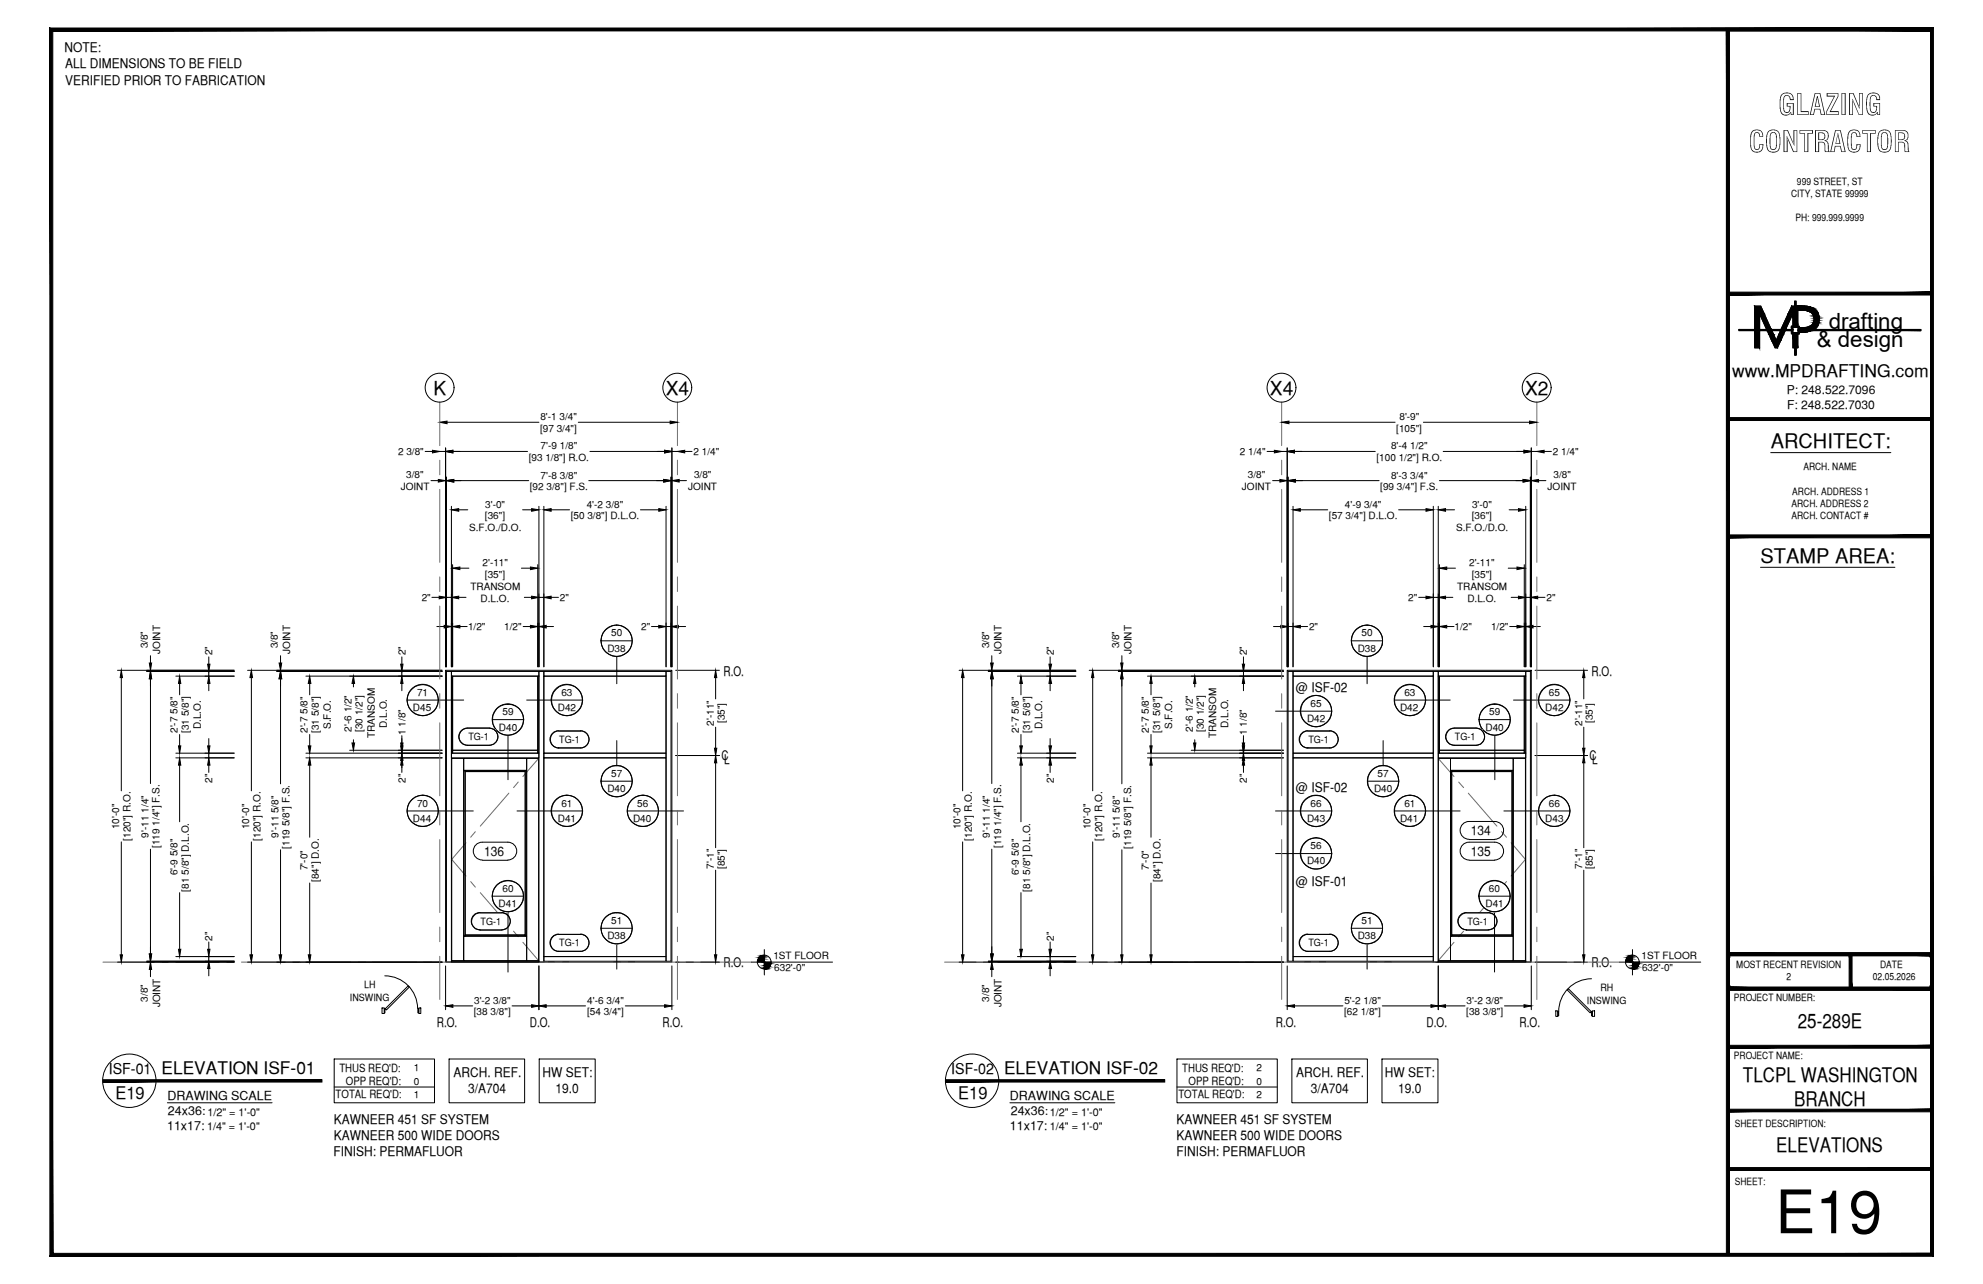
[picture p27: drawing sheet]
<svg xmlns="http://www.w3.org/2000/svg" width="432mm" height="279mm" viewBox="0 0 432 279" stroke-linecap="round" stroke-linejoin="round" font-family="sans-serif">
<defs><g id="words">
<text font-size="13.1" x="386.6" y="268.4">E19</text>
<g font-size="6.3">
<text x="387.2" y="25">GLAZING</text>
<text x="380.8" y="33.1">CONTRACTOR</text>
</g>
<g font-size="4.9">
<text x="398.2" y="71.5">drafting</text>
<text x="395.6" y="75.5">&amp; design</text>
</g>
<g font-size="4.4">
<text x="385.6" y="97.5">ARCHITECT:</text>
<text x="383.3" y="122.5">STAMP AREA:</text>
<text x="391.5" y="223.7">25-289E</text>
<text x="379.5" y="235.4">TLCPL WASHINGTON</text>
<text x="390.7" y="240.7">BRANCH</text>
<text x="386.8" y="250.7">ELEVATIONS</text>
</g>
<g font-size="4.2">
<text x="94.4" y="85.9">K</text>
<text x="145" y="85.9">X4</text>
<text x="276.5" y="85.9">X4</text>
<text x="332.1" y="85.9">X2</text>
</g>
<g font-size="3.8">
<text x="377.2" y="82">www.MPDRAFTING.com</text>
<text x="35.2" y="233.6">ELEVATION ISF-01</text>
<text x="218.6" y="233.6">ELEVATION ISF-02</text>
<text x="25.1" y="239.1">E19</text>
<text x="208.7" y="239.1">E19</text>
</g>
<g font-size="3.3">
<text x="23.7" y="233.8">ISF-01</text>
<text x="207.1" y="233.8">ISF-02</text>
</g>
<g font-size="2.9">
<text x="14" y="11.2">NOTE:</text>
<text x="14.2" y="14.8">ALL DIMENSIONS TO BE FIELD</text>
<text x="14.2" y="18.4">VERIFIED PRIOR TO FABRICATION</text>
<text x="157.5" y="147">R.O.</text>
<text x="346.6" y="147">R.O.</text>
<text x="282.2" y="150.7">@ ISF-02</text>
<text x="157.1" y="165.3">C</text>
<text x="157.7" y="166.2">L</text>
<text x="346.1" y="165.3">C</text>
<text x="346.7" y="166.2">L</text>
<text x="282.2" y="172.4">@ ISF-02</text>
<text x="320.3" y="181.7">134</text>
<text x="105.4" y="186.2">136</text>
<text x="320.3" y="186.2">135</text>
<text x="282.2" y="192.8">@ ISF-01</text>
<text x="157.5" y="210.3">R.O.</text>
<text x="346.6" y="210.3">R.O.</text>
<text x="95.1" y="223.4">R.O.</text>
<text x="115.4" y="223.4">D.O.</text>
<text x="144.3" y="223.4">R.O.</text>
<text x="277.8" y="223.4">R.O.</text>
<text x="310.6" y="223.4">D.O.</text>
<text x="330.9" y="223.4">R.O.</text>
<text x="98.7" y="234.4">ARCH. REF.</text>
<text x="101.9" y="237.9">3/A704</text>
<text x="118.1" y="234.4">HW SET:</text>
<text x="121" y="237.9">19.0</text>
<text x="282.3" y="234.4">ARCH. REF.</text>
<text x="285.4" y="237.9">3/A704</text>
<text x="301.6" y="234.4">HW SET:</text>
<text x="304.4" y="237.9">19.0</text>
<text x="72.7" y="244.5">KAWNEER 451 SF SYSTEM</text>
<text x="256.2" y="244.5">KAWNEER 451 SF SYSTEM</text>
<text x="72.6" y="251.6">FINISH: PERMAFLUOR</text>
<text x="72.7" y="248">KAWNEER 500 WIDE DOORS</text>
<text x="256.2" y="248">KAWNEER 500 WIDE DOORS</text>
<text x="256.2" y="251.6">FINISH: PERMAFLUOR</text>
</g>
<g font-size="2.7">
<text x="36.4" y="239.3">DRAWING SCALE</text>
<text x="219.9" y="239.3">DRAWING SCALE</text>
<text x="36.4" y="245.9">11x17:</text>
<text x="36.6" y="242.6">24x36:</text>
<text x="219.9" y="245.9">11x17:</text>
<text x="220.1" y="242.6">24x36:</text>
</g>
<g font-size="2.6">
<text x="389.1" y="85.8">P: 248.522.7096</text>
<text x="389.1" y="89">F: 248.522.7030</text>
</g>
<g font-size="2.5">
<text x="73.9" y="233.2">THUS REQ'D:</text>
<text x="257.4" y="233.2">THUS REQ'D:</text>
<text x="73.1" y="239">TOTAL REQ'D:</text>
<text x="75.3" y="236.2">OPP REQ'D:</text>
<text x="256.6" y="239">TOTAL REQ'D:</text>
<text x="258.8" y="236.2">OPP REQ'D:</text>
</g>
<g font-size="2.4">
<text x="45.1" y="245.9">1/4&quot; = 1'-0&quot;</text>
<text x="45.1" y="242.8">1/2&quot; = 1'-0&quot;</text>
<text x="228.6" y="242.8">1/2&quot; = 1'-0&quot;</text>
<text x="228.6" y="245.9">1/4&quot; = 1'-0&quot;</text>
</g>
<g font-size="2.2">
<text x="391.3" y="40.2">999 STREET, ST</text>
<text x="390" y="42.9">CITY, STATE 99999</text>
<text x="391" y="48.2">PH: 999.999.9999</text>
<text x="117.6" y="93.9">[97 3/4&quot;]</text>
<text x="117.7" y="91.4">8'-1 3/4&quot;</text>
<text x="304" y="93.9">[105&quot;]</text>
<text x="304.7" y="91.4">8'-9&quot;</text>
<text x="86.7" y="99">2 3/8&quot;</text>
<text x="115.1" y="100.3">[93 1/8&quot;] R.O.</text>
<text x="117.7" y="97.8">7'-9 1/8&quot;</text>
<text x="151" y="99.1">2 1/4&quot;</text>
<text x="270" y="99.1">2 1/4&quot;</text>
<text x="299.7" y="100.3">[100 1/2&quot;] R.O.</text>
<text x="302.9" y="97.8">8'-4 1/2&quot;</text>
<text x="338.1" y="99.1">2 1/4&quot;</text>
<text x="87.2" y="106.7">JOINT</text>
<text x="88.5" y="104.1">3/8&quot;</text>
<text x="115.4" y="106.6">[92 3/8&quot;] F.S.</text>
<text x="117.7" y="104.1">7'-8 3/8&quot;</text>
<text x="149.9" y="106.7">JOINT</text>
<text x="151.1" y="104.1">3/8&quot;</text>
<text x="270.4" y="106.7">JOINT</text>
<text x="271.7" y="104.1">3/8&quot;</text>
<text x="300.5" y="106.6">[99 3/4&quot;] F.S.</text>
<text x="302.9" y="104.1">8'-3 3/4&quot;</text>
<text x="337" y="106.7">JOINT</text>
<text x="338.3" y="104.1">3/8&quot;</text>
<text x="390.3" y="107.6">ARCH. ADDRESS 1</text>
<text x="392.7" y="102.3">ARCH. NAME</text>
<text x="105.6" y="113">[36&quot;]</text>
<text x="105.7" y="110.5">3'-0&quot;</text>
<text x="124.3" y="113">[50 3/8&quot;] D.L.O.</text>
<text x="127.8" y="110.5">4'-2 3/8&quot;</text>
<text x="289.4" y="113">[57 3/4&quot;] D.L.O.</text>
<text x="292.9" y="110.5">4'-9 3/4&quot;</text>
<text x="320.5" y="113">[36&quot;]</text>
<text x="320.5" y="110.5">3'-0&quot;</text>
<text x="390.1" y="110.3">ARCH. ADDRESS 2</text>
<text x="390.1" y="113">ARCH. CONTACT #</text>
<text x="102.2" y="115.6">S.F.O./D.O.</text>
<text x="317.1" y="115.6">S.F.O./D.O.</text>
<text x="105.1" y="123.3">2'-11&quot;</text>
<text x="105.6" y="125.7">[35&quot;]</text>
<text x="319.9" y="123.3">2'-11&quot;</text>
<text x="320.5" y="125.7">[35&quot;]</text>
<text x="91.8" y="130.8">2&quot;</text>
<text x="102.4" y="128.3">TRANSOM</text>
<text x="104.6" y="131">D.L.O.</text>
<text x="121.9" y="130.8">2&quot;</text>
<text x="306.6" y="130.8">2&quot;</text>
<text x="317.3" y="128.3">TRANSOM</text>
<text x="319.5" y="131">D.L.O.</text>
<text x="336.7" y="130.8">2&quot;</text>
<text x="101.9" y="137.2">1/2&quot;</text>
<text x="109.8" y="137.2">1/2&quot;</text>
<text x="139.6" y="137.2">2&quot;</text>
<text x="285.1" y="137.2">2&quot;</text>
<text x="316.7" y="137.2">1/2&quot;</text>
<text x="324.7" y="137.2">1/2&quot;</text>
<text x="32.2" y="141.1" transform="rotate(-90 32.2 141.1)">3/8&quot;</text>
<text x="34.9" y="142.4" transform="rotate(-90 34.9 142.4)">JOINT</text>
<text x="46.2" y="142.6" transform="rotate(-90 46.2 142.6)">2&quot;</text>
<text x="60.5" y="141.1" transform="rotate(-90 60.5 141.1)">3/8&quot;</text>
<text x="63.2" y="142.4" transform="rotate(-90 63.2 142.4)">JOINT</text>
<text x="88.3" y="142.6" transform="rotate(-90 88.3 142.6)">2&quot;</text>
<text x="132.3" y="141.8">D38</text>
<text x="133.1" y="138.5">50</text>
<text x="215.4" y="141.1" transform="rotate(-90 215.4 141.1)">3/8&quot;</text>
<text x="218.1" y="142.4" transform="rotate(-90 218.1 142.4)">JOINT</text>
<text x="229.5" y="142.6" transform="rotate(-90 229.5 142.6)">2&quot;</text>
<text x="243.7" y="141.1" transform="rotate(-90 243.7 141.1)">3/8&quot;</text>
<text x="246.4" y="142.4" transform="rotate(-90 246.4 142.4)">JOINT</text>
<text x="271.5" y="142.6" transform="rotate(-90 271.5 142.6)">2&quot;</text>
<text x="295.7" y="141.8">D38</text>
<text x="296.5" y="138.5">50</text>
<text x="89.9" y="154.7">D45</text>
<text x="90.8" y="151.4">71</text>
<text x="109.4" y="155.6">59</text>
<text x="121.5" y="154.7">D42</text>
<text x="122.2" y="151.4">63</text>
<text x="285.4" y="153.8">65</text>
<text x="304.9" y="154.7">D42</text>
<text x="305.8" y="151.4">63</text>
<text x="324.3" y="155.6">59</text>
<text x="336.5" y="154.7">D42</text>
<text x="337.2" y="151.4">65</text>
<text x="38.7" y="159.5" transform="rotate(-90 38.7 159.5)">2'-7 5/8&quot;</text>
<text x="41.1" y="159.5" transform="rotate(-90 41.1 159.5)">[31 5/8&quot;]</text>
<text x="43.8" y="158.7" transform="rotate(-90 43.8 158.7)">D.L.O.</text>
<text x="67" y="159.5" transform="rotate(-90 67 159.5)">2'-7 5/8&quot;</text>
<text x="69.4" y="159.5" transform="rotate(-90 69.4 159.5)">[31 5/8&quot;]</text>
<text x="72.1" y="158.6" transform="rotate(-90 72.1 158.6)">S.F.O.</text>
<text x="76.5" y="159.2" transform="rotate(-90 76.5 159.2)">2'-6 1/2&quot;</text>
<text x="78.9" y="159.3" transform="rotate(-90 78.9 159.3)">[30 1/2&quot;]</text>
<text x="81.6" y="160.6" transform="rotate(-90 81.6 160.6)">TRANSOM</text>
<text x="84.3" y="158.4" transform="rotate(-90 84.3 158.4)">D.L.O.</text>
<text x="88.3" y="160" transform="rotate(-90 88.3 160)">1 1/8&quot;</text>
<text x="102" y="161.1">TG-1</text>
<text x="108.6" y="159">D40</text>
<text x="121.8" y="161.7">TG-1</text>
<text x="155.4" y="157.9" transform="rotate(-90 155.4 157.9)">2'-11&quot;</text>
<text x="157.9" y="157.4" transform="rotate(-90 157.9 157.4)">[35&quot;]</text>
<text x="221.9" y="159.5" transform="rotate(-90 221.9 159.5)">2'-7 5/8&quot;</text>
<text x="224.3" y="159.5" transform="rotate(-90 224.3 159.5)">[31 5/8&quot;]</text>
<text x="226.9" y="158.7" transform="rotate(-90 226.9 158.7)">D.L.O.</text>
<text x="250.2" y="159.5" transform="rotate(-90 250.2 159.5)">2'-7 5/8&quot;</text>
<text x="252.6" y="159.5" transform="rotate(-90 252.6 159.5)">[31 5/8&quot;]</text>
<text x="255.3" y="158.6" transform="rotate(-90 255.3 158.6)">S.F.O.</text>
<text x="259.7" y="159.2" transform="rotate(-90 259.7 159.2)">2'-6 1/2&quot;</text>
<text x="262.1" y="159.3" transform="rotate(-90 262.1 159.3)">[30 1/2&quot;]</text>
<text x="264.8" y="160.6" transform="rotate(-90 264.8 160.6)">TRANSOM</text>
<text x="267.5" y="158.4" transform="rotate(-90 267.5 158.4)">D.L.O.</text>
<text x="271.5" y="160" transform="rotate(-90 271.5 160)">1 1/8&quot;</text>
<text x="284.6" y="157.1">D42</text>
<text x="284.9" y="161.7">TG-1</text>
<text x="316.8" y="161.1">TG-1</text>
<text x="323.5" y="159">D40</text>
<text x="344.5" y="157.9" transform="rotate(-90 344.5 157.9)">2'-11&quot;</text>
<text x="346.8" y="157.4" transform="rotate(-90 346.8 157.4)">[35&quot;]</text>
<text x="46.2" y="170.4" transform="rotate(-90 46.2 170.4)">2&quot;</text>
<text x="88.3" y="170.4" transform="rotate(-90 88.3 170.4)">2&quot;</text>
<text x="132.3" y="172.3">D40</text>
<text x="133.1" y="169">57</text>
<text x="229.5" y="170.4" transform="rotate(-90 229.5 170.4)">2&quot;</text>
<text x="271.5" y="170.4" transform="rotate(-90 271.5 170.4)">2&quot;</text>
<text x="299.2" y="172.3">D40</text>
<text x="300" y="169">57</text>
<text x="89.9" y="178.8">D44</text>
<text x="90.8" y="175.5">70</text>
<text x="121.5" y="178.8">D41</text>
<text x="122.2" y="175.5">61</text>
<text x="137.9" y="178.8">D40</text>
<text x="138.7" y="175.5">56</text>
<text x="284.6" y="178.8">D43</text>
<text x="285.4" y="175.5">66</text>
<text x="304.9" y="178.8">D41</text>
<text x="305.8" y="175.5">61</text>
<text x="336.5" y="178.8">D43</text>
<text x="337.2" y="175.5">66</text>
<text x="26" y="180.5" transform="rotate(-90 26 180.5)">10'-0&quot;</text>
<text x="28.4" y="182.9" transform="rotate(-90 28.4 182.9)">[120&quot;] R.O.</text>
<text x="32.3" y="182.2" transform="rotate(-90 32.3 182.2)">9'-11 1/4&quot;</text>
<text x="34.7" y="184.5" transform="rotate(-90 34.7 184.5)">[119 1/4&quot;] F.S.</text>
<text x="54.3" y="180.5" transform="rotate(-90 54.3 180.5)">10'-0&quot;</text>
<text x="56.7" y="182.9" transform="rotate(-90 56.7 182.9)">[120&quot;] R.O.</text>
<text x="60.6" y="182.3" transform="rotate(-90 60.6 182.3)">9'-11 5/8&quot;</text>
<text x="63.1" y="184.7" transform="rotate(-90 63.1 184.7)">[119 5/8&quot;] F.S.</text>
<text x="209.2" y="180.5" transform="rotate(-90 209.2 180.5)">10'-0&quot;</text>
<text x="211.6" y="182.9" transform="rotate(-90 211.6 182.9)">[120&quot;] R.O.</text>
<text x="215.5" y="182.2" transform="rotate(-90 215.5 182.2)">9'-11 1/4&quot;</text>
<text x="218" y="184.5" transform="rotate(-90 218 184.5)">[119 1/4&quot;] F.S.</text>
<text x="237.5" y="180.5" transform="rotate(-90 237.5 180.5)">10'-0&quot;</text>
<text x="240" y="182.9" transform="rotate(-90 240 182.9)">[120&quot;] R.O.</text>
<text x="243.8" y="182.3" transform="rotate(-90 243.8 182.3)">9'-11 5/8&quot;</text>
<text x="246.3" y="184.7" transform="rotate(-90 246.3 184.7)">[119 5/8&quot;] F.S.</text>
<text x="285.4" y="184.8">56</text>
<text x="38.7" y="190.5" transform="rotate(-90 38.7 190.5)">6'-9 5/8&quot;</text>
<text x="67" y="189.4" transform="rotate(-90 67 189.4)">7'-0&quot;</text>
<text x="69.4" y="191.9" transform="rotate(-90 69.4 191.9)">[84&quot;] D.O.</text>
<text x="155.4" y="189" transform="rotate(-90 155.4 189)">7'-1&quot;</text>
<text x="157.9" y="189.1" transform="rotate(-90 157.9 189.1)">[85&quot;]</text>
<text x="221.9" y="190.5" transform="rotate(-90 221.9 190.5)">6'-9 5/8&quot;</text>
<text x="250.2" y="189.4" transform="rotate(-90 250.2 189.4)">7'-0&quot;</text>
<text x="252.7" y="191.9" transform="rotate(-90 252.7 191.9)">[84&quot;] D.O.</text>
<text x="284.6" y="188.1">D40</text>
<text x="344.5" y="189" transform="rotate(-90 344.5 189)">7'-1&quot;</text>
<text x="346.8" y="189.1" transform="rotate(-90 346.8 189.1)">[85&quot;]</text>
<text x="41.1" y="194" transform="rotate(-90 41.1 194)">[81 5/8&quot;] D.L.O.</text>
<text x="108.6" y="197.4">D41</text>
<text x="109.4" y="194.1">60</text>
<text x="224.3" y="194" transform="rotate(-90 224.3 194)">[81 5/8&quot;] D.L.O.</text>
<text x="323.5" y="197.4">D41</text>
<text x="324.2" y="194.1">60</text>
<text x="104.6" y="201.3">TG-1</text>
<text x="133.1" y="201">51</text>
<text x="296.5" y="201">51</text>
<text x="319.5" y="201.3">TG-1</text>
<text x="46.2" y="204.7" transform="rotate(-90 46.2 204.7)">2&quot;</text>
<text x="121.8" y="205.9">TG-1</text>
<text x="132.3" y="204.3">D38</text>
<text x="168.4" y="208.7">1ST FLOOR</text>
<text x="229.5" y="204.7" transform="rotate(-90 229.5 204.7)">2&quot;</text>
<text x="284.9" y="205.9">TG-1</text>
<text x="295.7" y="204.3">D38</text>
<text x="357.4" y="208.7">1ST FLOOR</text>
<text x="79.3" y="215.1">LH</text>
<text x="168.6" y="211.3">632'-0&quot;</text>
<text x="348.5" y="215.7">RH</text>
<text x="357.6" y="211.3">632'-0&quot;</text>
<text x="378.1" y="210.6">MOST RECENT REVISION</text>
<text x="389" y="213.3">2</text>
<text x="407.8" y="213.2">02.05.2026</text>
<text x="409.4" y="210.6">DATE</text>
<text x="32.2" y="217.9" transform="rotate(-90 32.2 217.9)">3/8&quot;</text>
<text x="34.9" y="219.2" transform="rotate(-90 34.9 219.2)">JOINT</text>
<text x="76.2" y="217.7">INSWING</text>
<text x="103.2" y="220.9">[38 3/8&quot;]</text>
<text x="103.3" y="218.4">3'-2 3/8&quot;</text>
<text x="127.8" y="220.9">[54 3/4&quot;]</text>
<text x="127.9" y="218.4">4'-6 3/4&quot;</text>
<text x="215.4" y="217.9" transform="rotate(-90 215.4 217.9)">3/8&quot;</text>
<text x="218.1" y="219.2" transform="rotate(-90 218.1 219.2)">JOINT</text>
<text x="292.7" y="220.9">[62 1/8&quot;]</text>
<text x="292.7" y="218.4">5'-2 1/8&quot;</text>
<text x="319.3" y="220.9">[38 3/8&quot;]</text>
<text x="319.3" y="218.4">3'-2 3/8&quot;</text>
<text x="345.6" y="218.4">INSWING</text>
<text x="377.6" y="217.8">PROJECT NUMBER:</text>
<text x="90.1" y="233.1">1</text>
<text x="273.6" y="233.1">2</text>
<text x="377.6" y="230.4">PROJECT NAME:</text>
<text x="90.1" y="236">0</text>
<text x="90.1" y="238.8">1</text>
<text x="273.6" y="236">0</text>
<text x="273.6" y="238.8">2</text>
<text x="377.8" y="245.2">SHEET DESCRIPTION:</text>
<text x="377.8" y="257.9">SHEET:</text>
</g>
</g></defs>
<!-- layer: LIGHT_1 -->
<g fill="none" stroke="#6c6c6c" stroke-width=".22">
<path d="M110.8 172.6l-6.2 7.2M112.8 170.2l-1 1.2M117.3 165l-3.4 4M313.2 165l3.4 4M317.6 170.2l1.1 1.2M319.7 172.6l6.2 7.2M101.5 183.4l-3.1 3.6 3.1 3.6M102.5 191.8l1 1.2M103.5 181l-1 1.2M104.6 194.2l6.2 7.2M325.9 194.2l-6.2 7.2M327 181l1 1.2"/>
<path d="M328 191.8l-1 1.2M329.1 183.4l3.1 3.6-3.1 3.6M111.8 202.6l1 1.2M113.9 205l3.4 4M316.6 205l-3.4 4M318.7 202.6l-1.1 1.2"/>
</g>
<!-- layer: COMPONENTS -->
<g fill="none" stroke="#000" stroke-width=".22">
<path d="M97.2 146.1h1.1v63.3h-1.1zM98.3 146.1h19v1h-19zM117.3 146.1h1.1v63.3h-1.1zM118.4 146.1h26.6v1h-26.6zM145 146.1h1.1v63.1h-1.1zM280.5 146.1h1.1v63.1h-1.1zM281.6 146.1h30.5v1h-30.5zM312.1 146.1h1.1v63.3h-1.1zM313.2 146.1h19v1h-19zM332.2 146.1h1v63.3h-1zM98.3 163.9h19v1h-19zM118.4 163.9h26.6v1h-26.6z"/>
<path d="M281.6 163.9h30.5v1h-30.5zM313.2 163.9h19v1h-19zM118.4 208.2h26.6v1h-26.6zM281.6 208.2h30.5v1h-30.5z"/>
</g>
<!-- layer: SYMBOLS -->
<g fill="none" stroke="#fff" stroke-width=".22">
<path d="M134.3 136l.9 .1M297.7 136l.9 .1M92.1 149l-.9 .1M106.6 158.4l-5.1 .1h5.4M110.6 153.2l.9 .2M123.4 149l.9 .1M126.4 159.1h-5.1h5.4M286.6 151.3l.9 .1M289.6 159.1h-5.1h5.4M307 149l-.9 .1M321.4 158.4l-5 .1h5.4M325.5 153.2l.9 .2"/>
<path d="M338.5 149l.8 .1M92.1 173l-.9 .2M101.5 162.1h5.4l-5.1 .1h4.8M121.3 162.8h5.4h-5h4.7M123.4 173l.9 .2M134.3 166.6l.9 .1M140 173l-.9 .2M284.5 162.8h5.4h-5.1h4.8M286.6 173.1l.9 .1M301.2 166.6l.9 .1M307 173l-.9 .2M316.4 162.1h5.4l-5.1 .1h4.7"/>
<path d="M338.5 173l.8 .2M109.3 198.6l-5.1 .1h5.4M110.6 191.6l.9 .2M134.3 198.6l.9 .1M286.6 182.3l.9 .1M297.7 198.6l.9 .1M324.1 198.6l-5.1 .1h5.4M325.4 191.6l.9 .2M104.2 202.3h5.4l-5.1 .1h4.8M121.3 207h5.4h-5h4.7M126.4 203.3h-5.1h5.4M284.5 207h5.4h-5.1h4.8"/>
<path d="M289.6 203.3h-5.1h5.4M319 202.3h5.5l-5.2 .1h4.8"/>
</g>
<g fill="#fff" stroke="#fff" stroke-width=".22">
<path d="M120.7 203.6l.6-.3h5.4zM120.7 203.6h6.7l-.7-.3zM120.3 204l.4-.4h6.7zM120.3 204h7.5l-.4-.4zM120.3 204h7.5l-7.8 .5zM120 204.5h8.1l-.3-.5zM120 204.5h8.1l-8.3 .7zM119.8 205.2h8.5l-.2-.7zM119.8 205.2h8.5l-8.3 .6zM120 205.8h8.1l.2-.6zM120 205.8h8.1l-7.8 .6zM120.3 206.4h7.5l.3-.6zM120.3 206.4h7.5l-7.1 .4zM120.7 206.8h6.7l.4-.4zM120.7 206.8h6.7l-6.1 .2zM121.3 207h5.4l.7-.2z"/>
<path d="M140 179.8l1.7-.4-.8 .4zM139.1 179.8h.9l1.7-.4zM139.1 179.8l3.3-.9-.7 .5zM138.3 179.4l.8 .4 3.3-.9zM138.3 179.4l4.6-1.2-.5 .7zM137.6 178.9l.7 .5 4.6-1.2zM137.6 178.9l5.7-1.5-.4 .8zM137 178.2l.6 .7 5.7-1.5zM137 178.2l6.4-1.7-.1 .9zM136.7 177.4l.3 .8 6.4-1.7zM136.7 177.4l6.6-1.8 .1 .9zM136.6 176.5l.1 .9 6.6-1.8zM136.6 176.5l6.3-1.7 .4 .8zM136.7 175.6l-.1 .9 6.3-1.7zM136.7 175.6l5.7-1.5 .5 .7zM137 174.8l-.3 .8 5.7-1.5zM137 174.8l4.7-1.3 .7 .6zM137.6 174.1l-.6 .7 4.7-1.3zM137.6 174.1l3.3-.9 .8 .3zM137.6 174.1l3.3-.9-2.6 .3zM138.3 173.5l1.7-.5 .9 .2zM138.3 173.5l1.7-.5z"/>
<path d="M132.6 142.4l.8 .3 .9 .2zM132.6 142.4l2.6 .3-.9 .2zM131.9 141.9l.7 .5 2.6 .3zM131.9 141.9l4.1 .5-.8 .3zM131.3 141.2l.6 .7 4.1 .5zM131.3 141.2l5.4 .7-.7 .5zM131 140.3l.3 .9 5.4 .7zM131 140.3l6.2 .9-.5 .7zM130.9 139.4l.1 .9 6.2 .9zM130.9 139.4l6.6 .9-.3 .9zM131 138.6l-.1 .8 6.6 .9zM131 138.6l6.7 .8-.2 .9zM131.3 137.7l-.3 .9 6.7 .8zM131.3 137.7l6.2 .9 .2 .8zM131.9 137l-.6 .7 6.2 .9zM131.9 137l5.3 .7 .3 .9zM131.9 137l5.3 .7-4.6-1.2zM132.6 136.5l4.1 .5 .5 .7zM132.6 136.5l4.1 .5-3.3-.9zM133.4 136.1l2.6 .4 .7 .5zM133.4 136.1l2.6 .4-1.7-.5zM134.3 136l.9 .1 .8 .4z"/>
<path d="M132.6 205l1.7 .4zM132.6 205l2.6 .3-.9 .1zM131.9 204.4l.7 .6 2.6 .3zM131.9 204.4l4.1 .6-.8 .3zM131.3 203.7l.6 .7 4.1 .6zM131.3 203.7l5.4 .7-.7 .6zM131 202.9l.3 .8 5.4 .7zM131 202.9l6.2 .8-.5 .7zM130.9 202l.1 .9 6.2 .8zM130.9 202l6.6 .9-.3 .8zM131 201.1l-.1 .9 6.6 .9zM131 201.1l6.7 .9-.2 .9zM131.3 200.3l-.3 .8 6.7 .9zM131.3 200.3l6.2 .8 .2 .9zM131.9 199.6l-.6 .7 6.2 .8zM131.9 199.6l5.3 .7 .3 .8zM131.9 199.6l5.3 .7-4.6-1.2zM132.6 199.1l4.1 .5 .5 .7zM132.6 199.1l4.1 .5-3.3-.9zM133.4 198.7l2.6 .4 .7 .5zM133.4 198.7l2.6 .4-1.7-.5zM134.3 198.6l.9 .1 .8 .4z"/>
<path d="M120.7 159.3l.6-.2h5.4zM120.7 159.3h6.7l-.7-.2zM120.3 159.7l.4-.4h6.7zM120.3 159.7h7.5l-.4-.4zM120.3 159.7h7.5l-7.8 .6zM120 160.3h8.1l-.3-.6zM120 160.3h8.1l-8.3 .6zM119.8 160.9h8.5l-.2-.6zM119.8 160.9h8.5l-8.3 .6zM120 161.5h8.1l.2-.6zM120 161.5h8.1l-7.8 .6zM120.3 162.1h7.5l.3-.6zM120.3 162.1h7.5l-7.1 .4zM120.7 162.5h6.7l.4-.4zM120.7 162.5h6.7l-6.1 .3zM121.3 162.8h5.4l.7-.3z"/>
<path d="M132.6 173l1.7 .4zM132.6 173l2.6 .3-.9 .1zM131.9 172.4l.7 .6 2.6 .3zM131.9 172.4l4.1 .6-.8 .3zM131.3 171.7l.6 .7 4.1 .6zM131.3 171.7l5.4 .7-.7 .6zM131 170.9l.3 .8 5.4 .7zM131 170.9l6.2 .8-.5 .7zM130.9 170l.1 .9 6.2 .8zM130.9 170l6.6 .9-.3 .8zM131 169.1l-.1 .9 6.6 .9zM131 169.1l6.7 .9-.2 .9zM131.3 168.3l-.3 .8 6.7 .9zM131.3 168.3l6.2 .8 .2 .9zM131.9 167.6l-.6 .7 6.2 .8zM131.9 167.6l5.3 .7 .3 .8zM131.9 167.6l5.3 .7-4.6-1.2zM132.6 167.1l4.1 .5 .5 .7zM132.6 167.1l4.1 .5-3.3-.9zM133.4 166.7l2.6 .4 .7 .5zM133.4 166.7l2.6 .4-1.7-.5zM134.3 166.6l.9 .1 .8 .4z"/>
<path d="M108.9 159.6l1.7 .4zM108.9 159.6l2.6 .3-.9 .1zM108.2 159l.7 .6 2.6 .3zM108.2 159l4.1 .6-.8 .3zM107.7 158.3l.5 .7 4.1 .6zM107.7 158.3l5.3 .7-.7 .6zM107.3 157.5l.4 .8 5.3 .7zM107.3 157.5l6.3 .8-.6 .7zM107.3 156.6v.9l6.3 .8zM107.3 156.6l6.6 .9-.3 .8zM107.3 155.7v.9l6.6 .9zM107.3 155.7l6.7 .9-.1 .9zM107.7 154.9l-.4 .8 6.7 .9zM107.7 154.9l6.2 .8 .1 .9zM108.2 154.2l-.5 .7 6.2 .8zM108.2 154.2l5.4 .7 .3 .8zM108.2 154.2l5.4 .7-4.7-1.2zM108.9 153.7l4.1 .5 .6 .7zM108.9 153.7l4.1 .5-3.3-.8zM109.7 153.4l2.6 .3 .7 .5zM109.7 153.4l2.6 .3-1.7-.5zM110.6 153.2l1.7 .5z"/>
<path d="M121.8 179.4l.8 .4h.8zM121.8 179.4l2.5 .4h-.9zM121.1 178.9l.7 .5 2.5 .4zM121.1 178.9l4.1 .5-.9 .4zM120.5 178.2l.6 .7 4.1 .5zM120.5 178.2l5.4 .7-.7 .5zM120.2 177.4l.3 .8 5.4 .7zM120.2 177.4l6.2 .8-.5 .7zM120.1 176.5l.1 .9 6.2 .8zM120.1 176.5l6.6 .9-.3 .8zM120.2 175.6l-.1 .9 6.6 .9zM120.2 175.6l6.7 .9-.2 .9zM120.5 174.8l-.3 .8 6.7 .9zM120.5 174.8l6.2 .8 .2 .9zM121.1 174.1l-.6 .7 6.2 .8zM121.1 174.1l5.3 .7 .3 .8zM121.1 174.1l5.3 .7-4.6-1.3zM121.8 173.5l4.1 .6 .5 .7zM121.8 173.5l4.1 .6-3.3-.9zM122.6 173.2l2.6 .3 .7 .6zM122.6 173.2l2.6 .3-1.8-.5zM123.4 173l1.8 .5z"/>
<path d="M92.1 155.8l1.6-.5zM91.2 155.6l.9 .2 1.6-.5zM91.2 155.6l3.3-.9-.8 .6zM90.4 155.3l.8 .3 3.3-.9zM90.4 155.3l4.6-1.2-.5 .6zM89.7 154.7l.7 .6 4.6-1.2zM89.7 154.7l5.6-1.5-.3 .9zM89.1 154.1l.6 .6 5.6-1.5zM89.1 154.1l6.3-1.8-.1 .9zM88.8 153.2l.3 .9 6.3-1.8zM88.8 153.2l6.5-1.7 .1 .8zM88.6 152.3l.2 .9 6.5-1.7zM88.6 152.3l6.4-1.6 .3 .8zM88.8 151.5l-.2 .8 6.4-1.6zM88.8 151.5l5.7-1.5 .5 .7zM89.1 150.7l-.3 .8 5.7-1.5zM89.1 150.7l4.6-1.3 .8 .6zM89.7 150l-.6 .7 4.6-1.3zM89.7 150l3.2-.9 .8 .3zM89.7 150l3.2-.9-2.5 .3zM90.4 149.4l1.7-.4 .8 .1zM90.4 149.4l1.7-.4z"/>
<path d="M92.1 179.8l1.6-.4-.8 .4zM91.2 179.8h.9l1.6-.4zM91.2 179.8l3.3-.9-.8 .5zM90.4 179.4l.8 .4 3.3-.9zM90.4 179.4l4.6-1.2-.5 .7zM89.7 178.9l.7 .5 4.6-1.2zM89.7 178.9l5.6-1.5-.3 .8zM89.1 178.2l.6 .7 5.6-1.5zM89.1 178.2l6.3-1.7-.1 .9zM88.8 177.4l.3 .8 6.3-1.7zM88.8 177.4l6.5-1.8 .1 .9zM88.6 176.5l.2 .9 6.5-1.8zM88.6 176.5l6.4-1.7 .3 .8zM88.8 175.6l-.2 .9 6.4-1.7zM88.8 175.6l5.7-1.5 .5 .7zM89.1 174.8l-.3 .8 5.7-1.5zM89.1 174.8l4.6-1.3 .8 .6zM89.7 174.1l-.6 .7 4.6-1.3zM89.7 174.1l3.2-.9 .8 .3zM89.7 174.1l3.2-.9-2.5 .3zM90.4 173.5l1.7-.5 .8 .2zM90.4 173.5l1.7-.5z"/>
<path d="M121.8 155.3l1.6 .5zM121.8 155.3l2.5 .3-.9 .2zM121.1 154.7l.7 .6 2.5 .3zM121.1 154.7l4.1 .6-.9 .3zM120.5 154.1l.6 .6 4.1 .6zM120.5 154.1l5.4 .6-.7 .6zM120.2 153.2l.3 .9 5.4 .6zM120.2 153.2l6.2 .9-.5 .6zM120.1 152.3l.1 .9 6.2 .9zM120.1 152.3l6.6 .9-.3 .9zM120.2 151.5l-.1 .8 6.6 .9zM120.2 151.5l6.7 .8-.2 .9zM120.5 150.7l-.3 .8 6.7 .8zM120.5 150.7l6.2 .8 .2 .8zM121.1 150l-.6 .7 6.2 .8zM121.1 150l5.3 .7 .3 .8zM121.1 150l5.3 .7-4.6-1.3zM121.8 149.4l4.1 .6 .5 .7zM121.8 149.4l4.1 .6-3.3-.9zM122.6 149.1l2.6 .3 .7 .6zM122.6 149.1l2.6 .3-1.8-.4zM123.4 149l1.8 .4z"/>
<path d="M100.9 158.7l.6-.2h5.4zM100.9 158.7h6.6l-.6-.2zM100.4 159.1l.5-.4h6.6zM100.4 159.1h7.6l-.5-.4zM100.4 159.1h7.6l-7.9 .6zM100.1 159.7h8.2l-.3-.6zM100.1 159.7h8.2l-8.4 .6zM99.9 160.3h8.6l-.2-.6zM99.9 160.3h8.6l-8.4 .7zM100.1 161h8.2l.2-.7zM100.1 161h8.2l-7.9 .5zM100.4 161.5h7.6l.3-.5zM100.4 161.5h7.6l-7.1 .4zM100.9 161.9h6.6l.5-.4zM100.9 161.9h6.6l-6 .2zM101.5 162.1h5.4l.6-.2z"/>
<path d="M283.8 203.6l.7-.3h5.4zM283.8 203.6h6.6l-.5-.3zM283.4 204l.4-.4h6.6zM283.4 204h7.6l-.6-.4zM283.4 204h7.6l-7.9 .5zM283.1 204.5h8.2l-.3-.5zM283.1 204.5h8.2l-8.3 .7zM283 205.2h8.4l-.1-.7zM283 205.2h8.4l-8.3 .6zM283.1 205.8h8.2l.1-.6zM283.1 205.8h8.2l-7.9 .6zM283.4 206.4h7.6l.3-.6zM283.4 206.4h7.6l-7.2 .4zM283.8 206.8h6.7l.5-.4zM283.8 206.8h6.7l-6 .2zM284.5 207h5.4l.6-.2z"/>
<path d="M284.9 188.7l.8 .3 .9 .1zM284.9 188.7l2.6 .3-.9 .1zM284.2 188.2l.7 .5 2.6 .3zM284.2 188.2l4.1 .5-.8 .3zM283.7 187.5l.5 .7 4.1 .5zM283.7 187.5l5.3 .7-.7 .5zM283.3 186.6l.4 .9 5.3 .7zM283.3 186.6l6.3 .9-.6 .7zM283.2 185.7l.1 .9 6.3 .9zM283.2 185.7l6.7 .9-.3 .9zM283.3 184.8l-.1 .9 6.7 .9zM283.3 184.8l6.7 .9-.1 .9zM283.7 184l-.4 .8 6.7 .9zM283.7 184l6.2 .8 .1 .9zM284.2 183.3l-.5 .7 6.2 .8zM284.2 183.3l5.4 .7 .3 .8zM284.2 183.3l5.4 .7-4.7-1.2zM284.9 182.8l4.1 .5 .6 .7zM284.9 182.8l4.1 .5-3.3-.9zM285.7 182.4l2.6 .4 .7 .5zM285.7 182.4l2.6 .4-1.7-.5zM286.6 182.3l1.7 .5z"/>
<path d="M296 142.4l.8 .3 .9 .2zM296 142.4l2.6 .3-.9 .2zM295.3 141.9l.7 .5 2.6 .3zM295.3 141.9l4.1 .5-.8 .3zM294.7 141.2l.6 .7 4.1 .5zM294.7 141.2l5.4 .7-.7 .5zM294.4 140.3l.3 .9 5.4 .7zM294.4 140.3l6.2 .9-.5 .7zM294.3 139.4l.1 .9 6.2 .9zM294.3 139.4l6.7 .9-.4 .9zM294.4 138.6l-.1 .8 6.7 .9zM294.4 138.6l6.7 .8-.1 .9zM294.7 137.7l-.3 .9 6.7 .8zM294.7 137.7l6.3 .9 .1 .8zM295.3 137l-.6 .7 6.3 .9zM295.3 137l5.3 .7 .4 .9zM295.3 137l5.3 .7-4.6-1.2zM296 136.5l4.1 .5 .5 .7zM296 136.5l4.1 .5-3.3-.9zM296.8 136.1l2.6 .4 .7 .5zM296.8 136.1l2.6 .4-1.7-.5zM297.7 136l.9 .1 .8 .4z"/>
<path d="M296 205l1.7 .4zM296 205l2.6 .3-.9 .1zM295.3 204.4l.7 .6 2.6 .3zM295.3 204.4l4.1 .6-.8 .3zM294.7 203.7l.6 .7 4.1 .6zM294.7 203.7l5.4 .7-.7 .6zM294.4 202.9l.3 .8 5.4 .7zM294.4 202.9l6.2 .8-.5 .7zM294.3 202l.1 .9 6.2 .8zM294.3 202l6.7 .9-.4 .8zM294.4 201.1l-.1 .9 6.7 .9zM294.4 201.1l6.7 .9-.1 .9zM294.7 200.3l-.3 .8 6.7 .9zM294.7 200.3l6.3 .8 .1 .9zM295.3 199.6l-.6 .7 6.3 .8zM295.3 199.6l5.3 .7 .4 .8zM295.3 199.6l5.3 .7-4.6-1.2zM296 199.1l4.1 .5 .5 .7zM296 199.1l4.1 .5-3.3-.9zM296.8 198.7l2.6 .4 .7 .5zM296.8 198.7l2.6 .4-1.7-.5zM297.7 198.6l.9 .1 .8 .4z"/>
<path d="M283.8 159.3l.7-.2h5.4zM283.8 159.3h6.6l-.5-.2zM283.4 159.7l.4-.4h6.6zM283.4 159.7h7.6l-.6-.4zM283.4 159.7h7.6l-7.9 .6zM283.1 160.3h8.2l-.3-.6zM283.1 160.3h8.2l-8.3 .6zM283 160.9h8.4l-.1-.6zM283 160.9h8.4l-8.3 .6zM283.1 161.5h8.2l.1-.6zM283.1 161.5h8.2l-7.9 .6zM283.4 162.1h7.6l.3-.6zM283.4 162.1h7.6l-7.2 .4zM283.8 162.5h6.7l.5-.4zM283.8 162.5h6.7l-6 .3zM284.5 162.8h5.4l.6-.3z"/>
<path d="M299.5 173l1.7 .4zM299.5 173l2.6 .3-.9 .1zM298.8 172.4l.7 .6 2.6 .3zM298.8 172.4l4.1 .6-.8 .3zM298.3 171.7l.5 .7 4.1 .6zM298.3 171.7l5.3 .7-.7 .6zM297.9 170.9l.4 .8 5.3 .7zM297.9 170.9l6.3 .8-.6 .7zM297.8 170l.1 .9 6.3 .8zM297.8 170l6.7 .9-.3 .8zM297.9 169.1l-.1 .9 6.7 .9zM297.9 169.1l6.7 .9-.1 .9zM298.3 168.3l-.4 .8 6.7 .9zM298.3 168.3l6.2 .8 .1 .9zM298.8 167.6l-.5 .7 6.2 .8zM298.8 167.6l5.4 .7 .3 .8zM298.8 167.6l5.4 .7-4.7-1.2zM299.5 167.1l4.1 .5 .6 .7zM299.5 167.1l4.1 .5-3.3-.9zM300.3 166.7l2.6 .4 .7 .5zM300.3 166.7l2.6 .4-1.7-.5zM301.2 166.6l.9 .1 .8 .4z"/>
<path d="M323.8 159.6l1.7 .4zM323.8 159.6l2.6 .3-.9 .1zM323.1 159l.7 .6 2.6 .3zM323.1 159l4.1 .6-.8 .3zM322.5 158.3l.6 .7 4.1 .6zM322.5 158.3l5.4 .7-.7 .6zM322.2 157.5l.3 .8 5.4 .7zM322.2 157.5l6.2 .8-.5 .7zM322.1 156.6l.1 .9 6.2 .8zM322.1 156.6l6.6 .9-.3 .8zM322.2 155.7l-.1 .9 6.6 .9zM322.2 155.7l6.7 .9-.2 .9zM322.5 154.9l-.3 .8 6.7 .9zM322.5 154.9l6.2 .8 .2 .9zM323.1 154.2l-.6 .7 6.2 .8zM323.1 154.2l5.3 .7 .3 .8zM323.1 154.2l5.3 .7-4.6-1.2zM323.8 153.7l4.1 .5 .5 .7zM323.8 153.7l4.1 .5-3.3-.8zM324.6 153.4l2.6 .3 .7 .5zM324.6 153.4l2.6 .3-1.7-.5zM325.5 153.2l1.7 .5z"/>
<path d="M307 179.8l1.7-.4-.8 .4zM306.1 179.8h.9l1.7-.4zM306.1 179.8l3.3-.9-.7 .5zM305.3 179.4l.8 .4 3.3-.9zM305.3 179.4l4.7-1.2-.6 .7zM304.6 178.9l.7 .5 4.7-1.2zM304.6 178.9l5.7-1.5-.3 .8zM304.1 178.2l.5 .7 5.7-1.5zM304.1 178.2l6.4-1.7-.2 .9zM303.7 177.4l.4 .8 6.4-1.7zM303.7 177.4l6.6-1.8 .2 .9zM303.7 176.5v.9l6.6-1.8zM303.7 176.5l6.3-1.7 .3 .8zM303.7 175.6v.9l6.3-1.7zM303.7 175.6l5.7-1.5 .6 .7zM304.1 174.8l-.4 .8 5.7-1.5zM304.1 174.8l4.6-1.3 .7 .6zM304.6 174.1l-.5 .7 4.6-1.3zM304.6 174.1l3.3-.9 .8 .3zM304.6 174.1l3.3-.9-2.6 .3zM305.3 173.5l1.7-.5 .9 .2zM305.3 173.5l1.7-.5z"/>
<path d="M336.7 155.3l1.8 .5zM336.7 155.3l2.6 .3-.8 .2zM336 154.7l.7 .6 2.6 .3zM336 154.7l4.2 .6-.9 .3zM335.5 154.1l.5 .6 4.2 .6zM335.5 154.1l5.4 .6-.7 .6zM335.2 153.2l.3 .9 5.4 .6zM335.2 153.2l6.2 .9-.5 .6zM335 152.3l.2 .9 6.2 .9zM335 152.3l6.8 .9-.4 .9zM335.2 151.5l-.2 .8 6.8 .9zM335.2 151.5l6.7 .8-.1 .9zM335.5 150.7l-.3 .8 6.7 .8zM335.5 150.7l6.3 .8 .1 .8zM336 150l-.5 .7 6.3 .8zM336 150l5.4 .7 .4 .8zM336 150l5.4 .7-4.7-1.3zM336.7 149.4l4.2 .6 .5 .7zM336.7 149.4l4.2 .6-3.3-.9zM337.6 149.1l2.6 .3 .7 .6zM337.6 149.1l2.6 .3-1.7-.4zM338.5 149l1.7 .4z"/>
<path d="M336.7 179.4l.9 .4h.9zM336.7 179.4l2.6 .4h-.8zM336 178.9l.7 .5 2.6 .4zM336 178.9l4.2 .5-.9 .4zM335.5 178.2l.5 .7 4.2 .5zM335.5 178.2l5.4 .7-.7 .5zM335.2 177.4l.3 .8 5.4 .7zM335.2 177.4l6.2 .8-.5 .7zM335 176.5l.2 .9 6.2 .8zM335 176.5l6.8 .9-.4 .8zM335.2 175.6l-.2 .9 6.8 .9zM335.2 175.6l6.7 .9-.1 .9zM335.5 174.8l-.3 .8 6.7 .9zM335.5 174.8l6.3 .8 .1 .9zM336 174.1l-.5 .7 6.3 .8zM336 174.1l5.4 .7 .4 .8zM336 174.1l5.4 .7-4.7-1.3zM336.7 173.5l4.2 .6 .5 .7zM336.7 173.5l4.2 .6-3.3-.9zM337.6 173.2l2.6 .3 .7 .6zM337.6 173.2l2.6 .3-1.7-.5zM338.5 173l1.7 .5z"/>
<path d="M307 155.8l1.7-.5zM306.1 155.6l.9 .2 1.7-.5zM306.1 155.6l3.3-.9-.7 .6zM305.3 155.3l.8 .3 3.3-.9zM305.3 155.3l4.7-1.2-.6 .6zM304.6 154.7l.7 .6 4.7-1.2zM304.6 154.7l5.7-1.5-.3 .9zM304.1 154.1l.5 .6 5.7-1.5zM304.1 154.1l6.4-1.8-.2 .9zM303.7 153.2l.4 .9 6.4-1.8zM303.7 153.2l6.6-1.7 .2 .8zM303.7 152.3v.9l6.6-1.7zM303.7 152.3l6.3-1.6 .3 .8zM303.7 151.5v.8l6.3-1.6zM303.7 151.5l5.7-1.5 .6 .7zM304.1 150.7l-.4 .8 5.7-1.5zM304.1 150.7l4.6-1.3 .7 .6zM304.6 150l-.5 .7 4.6-1.3zM304.6 150l3.3-.9 .8 .3zM304.6 150l3.3-.9-2.6 .3zM305.3 149.4l1.7-.4 .9 .1zM305.3 149.4l1.7-.4z"/>
<path d="M315.7 158.7l.7-.2h5.4zM315.7 158.7h6.7l-.6-.2zM315.7 158.7h6.7l-7.1 .4zM315.3 159.1h7.5l-.4-.4zM315.3 159.1h7.5l-7.8 .6zM315 159.7h8.2l-.4-.6zM315 159.7h8.2l-8.4 .6zM314.8 160.3h8.5l-.1-.6zM314.8 160.3h8.5l-8.3 .7zM315 161h8.2l.1-.7zM315 161h8.2l-7.9 .5zM315.3 161.5h7.5l.4-.5zM315.3 161.5h7.5l-7.1 .4zM315.7 161.9h6.7l.4-.4zM315.7 161.9h6.7l-6 .2zM316.4 162.1h5.4l.6-.2z"/>
<path d="M103.6 198.9l.6-.2h5.4zM103.6 198.9h6.6l-.6-.2zM103.6 198.9h6.6l-7.1 .4zM103.1 199.3h7.6l-.5-.4zM103.1 199.3h7.6l-7.9 .5zM102.8 199.8h8.2l-.3-.5zM102.8 199.8h8.2l-8.3 .7zM102.7 200.5h8.4l-.1-.7zM102.7 200.5h8.4l-8.4 .6zM102.7 201.1h8.3l.1-.6zM102.7 201.1h8.3l-7.9 .6zM103.1 201.7h7.6l.3-.6zM103.1 201.7h7.6l-7.1 .4zM103.6 202.1h6.6l.5-.4zM103.6 202.1h6.6l-6 .2zM104.2 202.3h5.4l.6-.2z"/>
<path d="M108.9 198l1.7 .4zM108.9 198l2.6 .3-.9 .1zM108.2 197.4l.7 .6 2.6 .3zM108.2 197.4l4.1 .6-.8 .3zM107.6 196.7l.6 .7 4.1 .6zM107.6 196.7l5.4 .7-.7 .6zM107.3 195.9l.3 .8 5.4 .7zM107.3 195.9l6.2 .8-.5 .7zM107.2 195l.1 .9 6.2 .8zM107.2 195l6.7 .9-.4 .8zM107.3 194.1l-.1 .9 6.7 .9zM107.3 194.1l6.7 .9-.1 .9zM107.6 193.4l-.3 .7 6.7 .9zM107.6 193.4l6.3 .7 .1 .9zM108.2 192.6l-.6 .8 6.3 .7zM108.2 192.6l5.3 .8 .4 .7zM108.2 192.6l5.3 .8-4.6-1.3zM108.9 192.1l4.1 .5 .5 .8zM108.9 192.1l4.1 .5-3.3-.8zM109.7 191.8l2.6 .3 .7 .5zM109.7 191.8l2.6 .3-1.7-.5zM110.6 191.6l1.7 .5z"/>
<path d="M318.5 198.9l.5-.2h5.4zM318.5 198.9h6.6l-.7-.2zM317.9 199.3l.6-.4h6.6zM317.9 199.3h7.7l-.5-.4zM317.9 199.3h7.7l-8 .5zM317.6 199.8h8.3l-.3-.5zM317.6 199.8h8.3l-8.4 .7zM317.5 200.5h8.5l-.1-.7zM317.5 200.5h8.5l-8.4 .6zM317.6 201.1h8.3l.1-.6zM317.6 201.1h8.3l-8 .6zM317.9 201.7h7.7l.3-.6zM317.9 201.7h7.7l-7.1 .4zM318.5 202.1h6.6l.5-.4zM318.5 202.1h6.6l-6.1 .2zM319 202.3h5.5l.6-.2z"/>
<path d="M323.8 198l1.6 .4zM323.8 198l2.5 .3-.9 .1zM323 197.4l.8 .6 2.5 .3zM323 197.4l4.2 .6-.9 .3zM322.5 196.7l.5 .7 4.2 .6zM322.5 196.7l5.4 .7-.7 .6zM322.2 195.9l.3 .8 5.4 .7zM322.2 195.9l6.2 .8-.5 .7zM322.1 195l.1 .9 6.2 .8zM322.1 195l6.6 .9-.3 .8zM322.2 194.1l-.1 .9 6.6 .9zM322.2 194.1l6.7 .9-.2 .9zM322.5 193.4l-.3 .7 6.7 .9zM322.5 193.4l6.2 .7 .2 .9zM323 192.6l-.5 .8 6.2 .7zM323 192.6l5.4 .8 .3 .7zM323 192.6l5.4 .8-4.6-1.3zM323.8 192.1l4.1 .5 .5 .8zM323.8 192.1l4.1 .5-3.4-.8zM324.5 191.8l2.7 .3 .7 .5zM324.5 191.8l2.7 .3-1.8-.5zM325.4 191.6l1.8 .5z"/>
<path d="M284.9 179.5l1.7 .4zM284.9 179.5l2.6 .3-.9 .1zM284.2 178.9l.7 .6 2.6 .3zM284.2 178.9l4.1 .6-.8 .3zM283.7 178.2l.5 .7 4.1 .6zM283.7 178.2l5.3 .7-.7 .6zM283.3 177.4l.4 .8 5.3 .7zM283.3 177.4l6.3 .8-.6 .7zM283.2 176.5l.1 .9 6.3 .8zM283.2 176.5l6.7 .9-.3 .8zM283.3 175.6l-.1 .9 6.7 .9zM283.3 175.6l6.7 .9-.1 .9zM283.7 174.8l-.4 .8 6.7 .9zM283.7 174.8l6.2 .8 .1 .9zM284.2 174.1l-.5 .7 6.2 .8zM284.2 174.1l5.4 .7 .3 .8zM284.2 174.1l5.4 .7-4.7-1.3zM284.9 173.5l4.1 .6 .6 .7zM284.9 173.5l4.1 .6-3.3-.9zM285.7 173.2l2.6 .3 .7 .6zM285.7 173.2l2.6 .3-1.7-.4zM286.6 173.1l.9 .1 .8 .3z"/>
<path d="M284.9 157.7l.8 .4 .9 .1zM284.9 157.7l2.6 .4-.9 .1zM284.2 157.2l.7 .5 2.6 .4zM284.2 157.2l4.1 .5-.8 .4zM283.7 156.5l.5 .7 4.1 .5zM283.7 156.5l5.3 .7-.7 .5zM283.3 155.6l.4 .9 5.3 .7zM283.3 155.6l6.3 .9-.6 .7zM283.2 154.7l.1 .9 6.3 .9zM283.2 154.7l6.7 .9-.3 .9zM283.3 153.9l-.1 .8 6.7 .9zM283.3 153.9l6.7 .8-.1 .9zM283.7 153l-.4 .9 6.7 .8zM283.7 153l6.2 .9 .1 .8zM284.2 152.3l-.5 .7 6.2 .9zM284.2 152.3l5.4 .7 .3 .9zM284.2 152.3l5.4 .7-4.7-1.2zM284.9 151.8l4.1 .5 .6 .7zM284.9 151.8l4.1 .5-3.3-.9zM285.7 151.4l2.6 .4 .7 .5zM285.7 151.4l2.6 .4-1.7-.5zM286.6 151.3l.9 .1 .8 .4z"/>
</g>
<g fill="none" stroke="#000" stroke-width=".22">
<path d="M130.9 139.4h6.8M294.3 139.4h6.8M88.6 152.3h12.4M100.4 159.1l.5-.4 .9-.3h4.8a1.87 1.87 0 0 1 1.9 1.9 1.87 1.87 0 0 1-1.9 1.9h-4.8a1.87 1.87 0 0 1-1.6-1.1 1.87 1.87 0 0 1 .2-2zM101.8 158.4a1.87 1.87 0 0 0-1.9 1.9 1.87 1.87 0 0 0 1.9 1.9M101.8 158.4h4.7a1.87 1.87 0 0 1 1.9 1.9 1.87 1.87 0 0 1-1.9 1.9h-4.7M107.3 156.6h6.7M114.7 152.3h12.2M120.3 159.7l1-.6h5.1a1.84 1.84 0 0 1 1.9 1.8 1.84 1.84 0 0 1-1.9 1.9h-4.7a1.84 1.84 0 0 1-1.7-1.1 1.84 1.84 0 0 1 .3-2zM121.6 159a1.87 1.87 0 0 0-1.8 1.9 1.87 1.87 0 0 0 1.8 1.9M121.7 159.1h4.7M126.4 159a1.87 1.87 0 0 1 1.9 1.9 1.87 1.87 0 0 1-1.9 1.9h-4.7"/>
<path d="M134.3 142.9v5.9M277.7 154.7h12.3M283.4 159.7l1.1-.6h5.1a1.84 1.84 0 0 1 1.8 1.8 1.84 1.84 0 0 1-1.8 1.9h-4.8a1.84 1.84 0 0 1-1.7-1.1 1.84 1.84 0 0 1 .3-2zM284.8 159a1.87 1.87 0 0 0-1.9 1.9 1.87 1.87 0 0 0 1.9 1.9M284.8 159.1h4.8M289.5 159a1.87 1.87 0 0 1 1.9 1.9 1.87 1.87 0 0 1-1.9 1.9h-4.7M297.7 142.9v5.9M303.7 152.3h12.1M315.7 158.7l1-.3h4.7a1.87 1.87 0 0 1 1.9 1.9 1.87 1.87 0 0 1-1.9 1.9h-4.7a1.89 1.89 0 0 1-1.8-1.4 1.89 1.89 0 0 1 .8-2.1zM321.4 158.4a1.87 1.87 0 0 1 1.9 1.9 1.87 1.87 0 0 1-1.9 1.9M321.4 158.4h-4.8a1.87 1.87 0 0 0-1.8 1.9 1.87 1.87 0 0 0 1.8 1.9M322.1 156.6h6.8"/>
<path d="M329.6 152.3h12.3M88.6 176.5h14.5M110.6 160v9.7M112.6 176.5h14.3M130.9 170h6.8M134.3 161.2v5.4M136.6 176.5h12.2M277.7 176.5h12.3M297.8 170h6.8M301.2 161.2v5.4M303.7 176.5h14.2M316.7 162.2h4.7"/>
<path d="M325.5 160v9.7M327.5 176.5h14.4M103.1 199.3l.5-.4 .9-.3h4.8a1.87 1.87 0 0 1 1.8 1.9 1.87 1.87 0 0 1-1.8 1.9h-4.8a1.87 1.87 0 0 1-1.6-1.1 1.87 1.87 0 0 1 .2-2zM104.5 198.6a1.87 1.87 0 0 0-1.9 1.8 1.87 1.87 0 0 0 1.9 1.9M104.5 198.6h4.8M107.2 195h6.8M109.3 198.6a1.87 1.87 0 0 1 1.8 1.8 1.87 1.87 0 0 1-1.8 1.9M110.6 198.4v13.1M277.7 185.7h12.3M317.9 199.3l.6-.4 .8-.3h4.8a1.87 1.87 0 0 1 1.9 1.9 1.87 1.87 0 0 1-1.9 1.9h-4.8a1.87 1.87 0 0 1-1.6-1.1 1.87 1.87 0 0 1 .2-2zM319.3 198.6a1.87 1.87 0 0 0-1.9 1.8 1.87 1.87 0 0 0 1.9 1.9M319.3 198.6h4.8"/>
<path d="M322.1 195h6.8M324.1 198.6a1.87 1.87 0 0 1 1.8 1.8 1.87 1.87 0 0 1-1.8 1.9M325.4 198.4v13.1M104.5 202.4h4.8M120.3 204l1-.7h5.1a1.84 1.84 0 0 1 1.9 1.9 1.84 1.84 0 0 1-1.9 1.8h-4.7a1.84 1.84 0 0 1-1.7-1.1 1.84 1.84 0 0 1 .3-1.9zM121.6 203.3a1.87 1.87 0 0 0-1.8 1.8 1.87 1.87 0 0 0 1.8 1.9M121.7 203.3h4.7M126.4 203.3a1.87 1.87 0 0 1 1.9 1.8 1.87 1.87 0 0 1-1.9 1.9h-4.7M130.9 202h6.8M134.3 205.4v5.5M163.6 209.4h17.7M166.4 206.6v5.6"/>
<path d="M283.4 204l1.1-.7h5.1a1.84 1.84 0 0 1 1.8 1.9 1.84 1.84 0 0 1-1.8 1.8h-4.8a1.84 1.84 0 0 1-1.7-1.1 1.84 1.84 0 0 1 .3-1.9zM284.8 203.3a1.87 1.87 0 0 0-1.9 1.8 1.87 1.87 0 0 0 1.9 1.9M284.8 203.3h4.8M289.5 203.3a1.87 1.87 0 0 1 1.9 1.8 1.87 1.87 0 0 1-1.9 1.9h-4.7M294.3 202h6.8M297.7 205.4v5.5M319.3 202.4h4.8M352.7 209.4h17.6M355.5 206.6v5.6M72.8 230.4h21.8v9.6h-21.8zM72.8 236.5h21.8M256.3 230.4h21.8v9.6h-21.8z"/>
<path d="M256.3 236.5h21.8"/>
<circle cx="134.3" cy="139.4" r="3.4"/>
<circle cx="297.7" cy="139.4" r="3.4"/>
<circle cx="92" cy="152.3" r="3.4"/>
<circle cx="92" cy="152.4" r="3.4"/>
<circle cx="110.6" cy="156.6" r="3.4"/>
<circle cx="123.4" cy="152.3" r="3.4"/>
<circle cx="123.5" cy="152.4" r="3.4"/>
<circle cx="286.5" cy="154.7" r="3.4"/>
<circle cx="286.6" cy="154.7" r="3.4"/>
<circle cx="307" cy="152.3" r="3.4"/>
<circle cx="307.1" cy="152.4" r="3.4"/>
<circle cx="325.5" cy="156.6" r="3.4"/>
<circle cx="338.4" cy="152.3" r="3.4"/>
<circle cx="338.5" cy="152.4" r="3.4"/>
<circle cx="92" cy="176.4" r="3.4"/>
<circle cx="92" cy="176.5" r="3.4"/>
<circle cx="123.4" cy="176.4" r="3.4"/>
<circle cx="123.5" cy="176.5" r="3.4"/>
<circle cx="134.3" cy="170" r="3.4"/>
<circle cx="140" cy="176.4" r="3.4"/>
<circle cx="140" cy="176.5" r="3.4"/>
<circle cx="286.5" cy="176.4" r="3.4"/>
<circle cx="286.6" cy="176.5" r="3.4"/>
<circle cx="301.1" cy="170" r="3.4"/>
<circle cx="301.2" cy="170" r="3.4"/>
<circle cx="307" cy="176.4" r="3.4"/>
<circle cx="307.1" cy="176.5" r="3.4"/>
<circle cx="338.4" cy="176.4" r="3.4"/>
<circle cx="338.5" cy="176.4" r="3.4"/>
<circle cx="110.6" cy="195" r="3.4"/>
<circle cx="286.5" cy="185.7" r="3.4"/>
<circle cx="286.6" cy="185.7" r="3.4"/>
<circle cx="325.4" cy="195" r="3.4"/>
<circle cx="325.5" cy="195" r="3.4"/>
<circle cx="134.3" cy="202" r="3.4"/>
<circle cx="166.4" cy="209.3" r="1.49"/>
<circle cx="297.7" cy="202" r="3.4"/>
<circle cx="355.4" cy="209.3" r="1.49"/>
<circle cx="28.2" cy="235.2" r="5.8"/>
<circle cx="211.7" cy="235.2" r="5.8"/>
</g>
<!-- layer: ROUGH OPENING -->
<path d="M97 145.9h49.3v63.5h-49.3zM280.3 145.9h53.1v63.5h-53.1z" fill="none" stroke="#000" stroke-width=".22"/>
<!-- layer: COMPONENTS2 -->
<path d="M98.3 147.1h.3v16.8h-.3zM117.1 147.1h.2v16.8h-.2zM313.2 147.1h.2v16.8h-.2zM331.9 147.1h.3v16.8h-.3zM98.6 163.3h18.5v.6h-18.5zM313.4 163.3h18.5v.6h-18.5z" fill="none" stroke="#000" stroke-width=".22"/>
<!-- layer: GRID LINES -->
<g fill="none" stroke="#6c6c6c" stroke-width=".22">
<path d="M95.8 87.5v9.5M147.5 87.5v9.5M279.1 87.5v9.5M334.6 87.5v9.5M95.8 100.1v3.2M95.8 106.5v15.9M147.5 100.1v3.2M147.5 106.5v15.9M279.1 100.1v3.2M279.1 106.5v15.9M334.6 100.1v3.2M334.6 106.5v15.9"/>
<path d="M95.8 125.5v3.2M95.8 131.9v15.9M147.5 125.5v3.2M147.5 131.9v15.9M279.1 125.5v3.2M279.1 131.9v15.9M334.6 125.5v3.2M334.6 131.9v15.9M95.8 150.9v3.2M95.8 157.3v15.9M147.5 150.9v3.2M147.5 157.3v15.9"/>
<path d="M279.1 150.9v3.2M279.1 157.3v15.9M334.6 150.9v3.2M334.6 157.3v15.9M95.8 176.3v3.2M147.5 176.3v3.2M279.1 176.3v3.2M334.6 176.3v3.2M95.8 182.7v15.9M147.5 182.7v15.9M279.1 182.7v15.9M334.6 182.7v15.9"/>
<path d="M22.4 209.4h11.1M35.1 209.4h1.6M38.3 209.4h9.5M49.4 209.4h1.6M52.6 209.4h9.5M63.7 209.4h1.6M66.9 209.4h9.5M78 209.4h1.6M81.2 209.4h9.5M92.3 209.4h1.6M95.4 209.4h9.6M95.8 201.7v3.2"/>
<path d="M95.8 208.1v9.4M106.6 209.4h1.5M109.7 209.4h9.6M120.8 209.4h1.6M124 209.4h9.5M135.1 209.4h1.6M138.3 209.4h9.5M147.5 201.7v3.2M147.5 208.1v9.4M149.4 209.4h1.6M152.6 209.4h11M205.7 209.4h6.8"/>
<path d="M214.1 209.4h1.6M217.3 209.4h9.5M228.4 209.4h1.6M231.6 209.4h9.5M242.7 209.4h1.6M245.9 209.4h9.5M257 209.4h1.6M260.2 209.4h9.5M271.3 209.4h1.6M274.4 209.4h9.6M279.1 201.7v3.2M279.1 208.1v9.4"/>
<path d="M285.6 209.4h1.5M288.7 209.4h9.6M299.8 209.4h1.6M303 209.4h9.5M314.1 209.4h1.6M317.3 209.4h9.5M328.4 209.4h1.6M331.6 209.4h9.5M334.6 201.7v3.2M334.6 208.1v9.4M342.7 209.4h1.6M345.9 209.4h6.8"/>
</g>
<!-- layer: GLASS -->
<path d="M98.6 147.1h18.5v16.2h-18.5zM118.4 147.1h26.6v16.8h-26.6zM281.6 147.1h30.5v16.8h-30.5zM313.4 147.1h18.5v16.2h-18.5zM101.3 167.9h13.1v35.6h-13.1zM118.4 164.9h26.6v43.3h-26.6zM281.6 164.9h30.5v43.3h-30.5zM316.1 167.9h13.1v35.6h-13.1z" fill="none" stroke="#000" stroke-width=".22"/>
<!-- layer: SYMBOLS -->
<g fill="#000" stroke="#000" stroke-width=".22">
<path d="M166.2 207.9h.2zM166.4 210.8h.5zM355.2 207.9h.3zM355.5 210.8h.5z"/>
<path d="M166.2 207.9l.2 .1zM165.9 208h.5z"/>
<path d="M165.9 208l.5 .1v-.1zM165.7 208.1l.2-.1 .5 .1z"/>
<path d="M165.7 208.1l.7 .2v-.2zM165.7 208.1l.7 .2h-.9z"/>
<path d="M165.5 208.3l.9 .1v-.1zM165.3 208.4l.2-.1 .9 .1z"/>
<path d="M165.3 208.4l1.1 .3v-.3zM165.3 208.4l1.1 .3h-1.2z"/>
<path d="M165.2 208.7l1.2 .2v-.2zM165.2 208.7l1.2 .2h-1.4z"/>
<path d="M165 208.9l1.4 .2v-.2zM165 208.9l1.4 .2h-1.4z"/>
<path d="M165 209.1l1.4 .3v-.3zM165 209.1l1.4 .3h-1.5z"/>
<path d="M166.4 210.9h.3zM166.4 210.8l.3 .1z"/>
<path d="M166.4 210.7l.5 .1 .3-.1zM166.4 210.7l.5 .1h-.5z"/>
<path d="M166.4 210.5l.8 .2 .2-.2zM166.4 210.5l.8 .2h-.8z"/>
<path d="M166.4 210.4l1 .1 .2-.1zM166.4 210.4l1 .1h-1z"/>
<path d="M166.4 210.1l1.2 .3 .1-.3zM166.4 210.1l1.2 .3h-1.2z"/>
<path d="M166.4 209.9l1.3 .2 .1-.2zM166.4 209.9l1.3 .2h-1.3z"/>
<path d="M166.4 209.4l1.5 .3v-.3zM166.4 209.4l1.5 .3h-1.5z"/>
<path d="M166.4 209.7l1.4 .2 .1-.2zM166.4 209.7l1.4 .2h-1.4z"/>
<path d="M355.2 207.9l.3 .1zM355 208h.5z"/>
<path d="M355 208l.5 .1v-.1zM354.7 208.1l.3-.1 .5 .1z"/>
<path d="M354.7 208.1l.8 .2v-.2zM354.7 208.1l.8 .2h-1z"/>
<path d="M354.5 208.3l1 .1v-.1zM354.3 208.4l.2-.1 1 .1z"/>
<path d="M354.3 208.4l1.2 .3v-.3zM354.3 208.4l1.2 .3h-1.3z"/>
<path d="M354.2 208.7l1.3 .2v-.2zM354.2 208.7l1.3 .2h-1.4z"/>
<path d="M354.1 208.9l1.4 .2v-.2zM354.1 208.9l1.4 .2h-1.5z"/>
<path d="M354 209.1l1.5 .3v-.3zM354 209.1l1.5 .3h-1.6z"/>
<path d="M355.5 210.9h.2zM355.5 210.8l.2 .1z"/>
<path d="M355.5 210.7l.5 .1 .2-.1zM355.5 210.7l.5 .1h-.5z"/>
<path d="M355.5 210.5l.7 .2 .2-.2zM355.5 210.5l.7 .2h-.7z"/>
<path d="M355.5 210.4l.9 .1 .2-.1zM355.5 210.4l.9 .1h-.9z"/>
<path d="M355.5 210.1l1.1 .3 .1-.3zM355.5 210.1l1.1 .3h-1.1z"/>
<path d="M355.5 209.9l1.2 .2 .2-.2zM355.5 209.9l1.2 .2h-1.2z"/>
<path d="M355.5 209.4l1.4 .3v-.3zM355.5 209.4l1.4 .3h-1.4z"/>
<path d="M355.5 209.7l1.4 .2v-.2zM355.5 209.7l1.4 .2h-1.4z"/>
<path d="M22.4 234.9v.6l47.7-.6zM22.4 235.5l47.7-.6v.6z"/>
<path d="M205.9 234.9v.6l47.7-.6zM205.9 235.5l47.7-.6v.6z"/>
</g>
<!-- layer: MEDIUM_2 -->
<g fill="none" stroke="#000" stroke-width=".22">
<path d="M98.4 165h2.6v44v-5.3h13.7v5.3h-16.3zM101 165h13.7v2.6h-13.7zM101 167.6h.3v36.1h-.3zM101.3 167.6h13.1v.3h-13.1zM114.4 167.6h.3v36.1h-.3zM114.7 165h2.6v44h-2.6zM313.2 165h2.6v44v-5.3h13.7v5.3h-16.3zM315.8 165h13.7v2.6h-13.7zM315.8 167.6h.3v36.1h-.3zM316.1 167.6h13.1v.3h-13.1zM329.2 167.6h.3v36.1h-.3zM329.5 165h2.7v44h-2.7z"/>
<path d="M83.2 219.3h.5v1.2h-.5zM83.7 219.5h.1v.9h-.1zM83.8 212.3a7.1 7.1 0 0 1 7.1 7.2M83.9 219.5l5-5 .3 .3-5.1 5zM91 219.5h.2v.9h-.2zM91.2 219.3h.4v1.2h-.4zM98.3 209.1h19v.3h-19zM101.3 203.5h13.1v.2h-13.1zM313.2 209.1h19v.3h-19zM316.1 203.5h13.1v.2h-13.1zM338.8 220h.4v1.2h-.4zM341.5 215.1l5 5.1-.2 .2-5.1-5z"/>
<path d="M346.6 213a7.1 7.1 0 0 0-7.2 7.1M346.7 220h.5v1.2h-.5zM36.4 240h22.8M219.9 240h22.9M339.2 220.2h.2v.8h-.2zM346.6 220.2h.1v.8h-.1z"/>
</g>
<!-- layer: NOTES -->
<g fill="none" stroke="#000" stroke-width=".22">
<path d="M319.9 178.8a1.94 1.94 0 0 0-2 1.9 1.94 1.94 0 0 0 2 1.9M319.9 178.8h5.6a1.94 1.94 0 0 1 1.9 1.9 1.94 1.94 0 0 1-1.9 1.9M105 187.2h5.6M110.6 183.3a1.94 1.94 0 0 1 1.9 1.9 1.94 1.94 0 0 1-1.9 1.9M110.6 183.3h-5.6a1.94 1.94 0 0 0-1.9 1.9 1.94 1.94 0 0 0 1.9 1.9M319.9 183.3a1.94 1.94 0 0 0-2 1.9 1.94 1.94 0 0 0 2 1.9M319.9 183.3h5.6a1.94 1.94 0 0 1 1.9 1.9 1.94 1.94 0 0 1-1.9 1.9M319.9 187.2h5.6M319.9 182.7h5.6M97.8 230.4h16.4v9.6h-16.4zM117.4 230.4h12.2v9.6h-12.2zM281.3 230.4h16.5v9.6h-16.5z"/>
<path d="M300.9 230.4h12.2v9.6h-12.2z"/>
</g>
<!-- layer: DIM -->
<g fill="none" stroke="#000" stroke-width=".22">
<path d="M92.6 98.2h1.6M95.8 98.2h1.2M97 97.5v47.6M98.6 98.2h16.3M128.5 98.2h16.2M146.3 97.5v47.6M146.3 98.2h1.2M149.1 98.2h1.6M275.9 98.2h1.6M279.1 98.2h1.2M280.3 97.5v47.6M281.9 98.2h17.6"/>
<path d="M314.3 98.2h17.6M333.4 98.2h1.2M333.4 97.5v47.6M336.2 98.2h1.6M93.9 104.6h1.5M97 104.6h.2M97.2 103.8v41.3M98.3 110.2v34.9M98.8 104.6h16.3M99.9 110.9h2M113.8 110.9h2M117.3 110.2v34.9"/>
<path d="M118.4 110.2v34.9M120 110.9h4M128.2 104.6h16.3M139.4 110.9h4M145 110.2v34.9M146.1 103.8v41.3M146.1 104.6h.2M147.9 104.6h1.6M277.1 104.6h1.6M280.3 104.6h.2M280.5 103.8v41.3M281.6 110.2v34.9"/>
<path d="M282.1 104.6h18.2M283.1 110.9h6M304.5 110.9h6M312.1 110.2v34.9M313.2 110.2v34.9M313.4 104.6h18.3M314.8 110.9h1.9M328.6 110.9h2M332.2 110.2v34.9M333.2 104.6h.2M333.2 103.8v41.3M335 104.6h1.6"/>
<path d="M94 130h1.6M95.1 136.3h1.6M97.2 130h1.1M98.3 136.3h.3M98.6 122.9v22.2M99.9 130h1.6M100.1 136.3h1.6M100.1 123.6h2M113.5 123.6h2M113.9 136.3h1.6M114.2 130h1.6M117.1 136.3h.2"/>
<path d="M117.1 122.9v22.2M117.3 130h1.1M118.9 136.3h1.6M120 130h1.6M141.9 136.3h1.5M145 136.3h1.1M147.7 136.3h1.6M277.3 136.3h1.6M280.5 136.3h1.1M283.1 136.3h1.6M308.9 130h1.6M310 136.3h1.6"/>
<path d="M312.1 130h1.1M313.2 136.3h.2M313.4 122.9v22.2M314.8 130h1.6M315 136.3h1.6M315 123.6h1.9M328.4 123.6h1.9M328.7 136.3h1.6M329.1 130h1.5M331.9 136.3h.3M331.9 122.9v22.2M332.2 130h1"/>
<path d="M333.8 136.3h1.6M334.8 130h1.6M25.6 145.9h25.4M26.4 147.4v24.7M31.9 146.1h19.1M32.8 142.7v1.6M32.8 145.9v.2M32.8 147.7v22.8M38.3 147.1h12.7M39.1 148.7v2.5M39.1 159.8v2.5M45.5 142.9v1.6"/>
<path d="M45.5 146.1v1M45.5 148.7v1.6M53.9 145.9h42.4M54.7 147.4v24.7M60.3 146.1h36M61.1 142.7v1.6M61.1 145.9v.2M61.1 147.7v22.9M66.6 147.1h29.7M67.4 148.7v2.5M67.4 159.8v2.5M77 148.7v.8"/>
<path d="M87.5 142.9v1.6M87.5 146.1v1M87.5 148.7v1.6M147.1 145.9h9.6M155.8 147.4v4.7M155.8 158.2v4.6M208.9 145.9h25.4M209.6 147.4v24.7M215.2 146.1h19.1M216 142.7v1.6M216 145.9v.2M216 147.7v22.8"/>
<path d="M221.6 147.1h12.7M222.3 148.7v2.5M222.3 159.8v2.5M228.7 142.9v1.6M228.7 146.1v1M228.7 148.7v1.6M237.2 145.9h42.3M237.9 147.4v24.7M243.5 146.1h36M244.3 142.7v1.6M244.3 145.9v.2M244.3 147.7v22.9"/>
<path d="M249.9 147.1h29.6M250.6 148.7v2.5M250.6 159.8v2.5M260.2 148.7v.8M270.8 142.9v1.6M270.8 146.1v1M270.8 148.7v1.6M334.3 145.9h11.4M344.9 147.4v4.7M344.9 158.2v4.6M38.3 164.9h12.7M38.3 163.9h12.7"/>
<path d="M39.1 166.5v12.3M45.5 160.7v1.6M45.5 163.9v1M45.5 166.5v1.6M66.6 164.9h29.7M66.6 163.9h29.7M67.4 166.5v15.7M76.1 163.3h20.2M77 161v.7M87.5 160.1v2.2M87.5 163.3v1.6M87.5 165.5v2.6"/>
<path d="M147.1 164.4h9.6M155.8 166v18.5M221.6 164.9h12.7M221.6 163.9h12.7M222.3 166.5v12.3M228.7 160.7v1.6M228.7 163.9v1M228.7 166.5v1.6M249.9 164.9h29.6M249.9 163.9h29.6M250.6 166.5v15.7M259.4 163.3h20.1"/>
<path d="M260.2 161v.7M270.8 160.1v2.2M270.8 163.3v1.6M270.8 165.5v2.6M334.3 164.4h11.4M344.9 166v18.5M26.4 183.2v24.6M32.8 184.8v22.8M39.1 194.2v12.4M54.7 183.2v24.6M61.1 184.9v22.9M67.4 192.2v15.6"/>
<path d="M155.8 189.4v18.4M209.6 183.2v24.6M216 184.8v22.8M222.3 194.2v12.4M237.9 183.2v24.6M244.3 184.9v22.9M250.6 192.2v15.6M344.9 189.4v18.4M25.6 209.4h25.4M31.9 209.2h19.1M32.8 209.2v.2M32.8 210.9v1.6"/>
<path d="M38.3 208.2h12.7M45.5 205v1.6M45.5 208.2v1M45.5 210.8v1.5M53.9 209.4h42.4M97 210.2v9.5M98.6 218.9h4.3M111.5 218.9h4.3M117.3 210.2v9.5M118.9 218.9h8.6M136.1 218.9h8.6M146.3 210.2v9.5"/>
<path d="M147.1 209.4h9.6M208.9 209.4h25.4M215.2 209.2h19.1M216 209.2v.2M216 210.9v1.6M221.6 208.2h12.7M228.7 205v1.6M228.7 208.2v1M228.7 210.8v1.5M237.2 209.4h42.3M280.3 210.2v9.5M281.9 218.9h10.5"/>
<path d="M301 218.9h10.6M313.2 210.2v9.5M314.8 218.9h4.2M327.6 218.9h4.3M333.4 210.2v9.5M334.3 209.4h11.4"/>
</g>
<g fill="#000" stroke="#000" stroke-width=".22">
<path d="M94.2 98l1.6 .2-1.6 .4zM97 98.2l1.6-.2v.6zM144.7 98l1.6 .2-1.6 .4zM147.5 98.2l1.6-.2v.6zM277.5 98l1.6 .2-1.6 .4zM280.3 98.2l1.6-.2v.6zM331.9 98l1.5 .2-1.5 .4zM334.6 98.2l1.6-.2v.6zM95.4 104.3l1.6 .3-1.6 .3zM97.2 104.6l1.6-.3v.6zM98.3 110.9l1.6-.2v.6zM115.8 110.7l1.5 .2-1.5 .4z"/>
<path d="M118.4 110.9l1.6-.2v.6zM143.4 110.7l1.6 .2-1.6 .4zM144.5 104.3l1.6 .3-1.6 .3zM146.3 104.6l1.6-.3v.6zM278.7 104.3l1.6 .3-1.6 .3zM280.5 104.6l1.6-.3v.6zM281.6 110.9l1.5-.2v.6zM310.5 110.7l1.6 .2-1.6 .4zM313.2 110.9l1.6-.2v.6zM330.6 110.7l1.6 .2-1.6 .4zM331.7 104.3l1.5 .3-1.5 .3zM333.4 104.6l1.6-.3v.6z"/>
<path d="M95.6 129.7l1.6 .3-1.6 .3zM96.7 136.1l1.6 .2-1.6 .4zM98.3 130l1.6-.3v.6zM98.6 123.6l1.5-.2v.6zM98.6 136.3l1.5-.2v.6zM115.5 123.4l1.6 .2-1.6 .4zM115.5 136.1l1.6 .2-1.6 .4zM115.8 129.7l1.5 .3-1.5 .3zM117.3 136.3l1.6-.2v.6zM118.4 130l1.6-.3v.6zM143.4 136.1l1.6 .2-1.6 .4zM146.1 136.3l1.6-.2v.6z"/>
<path d="M278.9 136.1l1.6 .2-1.6 .4zM281.6 136.3l1.5-.2v.6zM310.5 129.7l1.6 .3-1.6 .3zM311.6 136.1l1.6 .2-1.6 .4zM313.2 130l1.6-.3v.6zM313.4 123.6l1.6-.2v.6zM313.4 136.3l1.6-.2v.6zM330.3 123.4l1.6 .2-1.6 .4zM330.3 136.1l1.6 .2-1.6 .4zM330.6 129.7l1.6 .3-1.6 .3zM332.2 136.3l1.6-.2v.6zM333.2 130l1.6-.3v.6z"/>
<path d="M26.4 145.9l.3 1.5h-.5zM32.8 146.1l.2 1.6h-.5zM32.5 144.3h.5l-.2 1.6zM39.1 147.1l.3 1.6h-.5zM45.5 147.1l.2 1.6h-.5zM45.2 144.5h.5l-.2 1.6zM54.7 145.9l.3 1.5h-.6zM61.1 146.1l.2 1.6h-.5zM60.8 144.3h.5l-.2 1.6zM67.4 147.1l.3 1.6h-.6zM77 147.1l.2 1.6h-.6zM87.5 147.1l.3 1.6h-.6z"/>
<path d="M87.2 144.5h.6l-.3 1.6zM155.8 145.9l.3 1.5h-.5zM209.6 145.9l.3 1.5h-.5zM216 146.1l.3 1.6h-.6zM215.7 144.3h.6l-.3 1.6zM222.3 147.1l.3 1.6h-.5zM228.7 147.1l.3 1.6h-.6zM228.4 144.5h.6l-.3 1.6zM237.9 145.9l.3 1.5h-.5zM244.3 146.1l.2 1.6h-.5zM244 144.3h.5l-.2 1.6zM250.6 147.1l.3 1.6h-.5z"/>
<path d="M260.2 147.1l.2 1.6h-.5zM270.8 147.1l.2 1.6h-.5zM270.5 144.5h.5l-.2 1.6zM344.9 145.9l.2 1.5h-.5zM39.1 164.9l.3 1.6h-.5zM38.9 162.3h.5l-.3 1.6zM45.2 162.3h.5l-.2 1.6zM45.5 164.9l.2 1.6h-.5zM67.4 164.9l.3 1.6h-.6zM67.1 162.3h.6l-.3 1.6zM76.6 161.7h.6l-.2 1.6zM87.2 162.3h.6l-.3 1.6z"/>
<path d="M87.5 164.9l.3 1.6h-.6zM87.5 163.9l.3 1.6h-.6zM87.2 161.7h.6l-.3 1.6zM155.8 164.4l.3 1.6h-.5zM155.6 162.8h.5l-.3 1.6zM222.3 164.9l.3 1.6h-.5zM222.1 162.3h.5l-.3 1.6zM228.4 162.3h.6l-.3 1.6zM228.7 164.9l.3 1.6h-.6zM250.6 164.9l.3 1.6h-.5zM250.4 162.3h.5l-.3 1.6zM259.9 161.7h.5l-.2 1.6z"/>
<path d="M270.5 162.3h.5l-.2 1.6zM270.8 164.9l.2 1.6h-.5zM270.8 163.9l.2 1.6h-.5zM270.5 161.7h.5l-.2 1.6zM344.9 164.4l.2 1.6h-.5zM344.6 162.8h.5l-.2 1.6zM26.2 207.8h.5l-.3 1.6zM32.5 207.6h.5l-.2 1.6zM32.8 209.4l.2 1.5h-.5zM38.9 206.6h.5l-.3 1.6zM45.5 209.2l.2 1.6h-.5zM45.2 206.6h.5l-.2 1.6z"/>
<path d="M54.4 207.8h.6l-.3 1.6zM60.8 207.8h.5l-.2 1.6zM67.1 207.8h.6l-.3 1.6zM97 218.9l1.6-.3v.6zM115.8 218.6l1.5 .3-1.5 .3zM117.3 218.9l1.6-.3v.6zM144.7 218.6l1.6 .3-1.6 .3zM155.6 207.8h.5l-.3 1.6zM209.4 207.8h.5l-.3 1.6zM215.7 207.6h.6l-.3 1.6zM216 209.4l.3 1.5h-.6zM222.1 206.6h.5l-.3 1.6z"/>
<path d="M228.7 209.2l.3 1.6h-.6zM228.4 206.6h.6l-.3 1.6zM237.7 207.8h.5l-.3 1.6zM244 207.8h.5l-.2 1.6zM250.4 207.8h.5l-.3 1.6zM280.3 218.9l1.6-.3v.6zM311.6 218.6l1.6 .3-1.6 .3zM313.2 218.9l1.6-.3v.6zM331.9 218.6l1.5 .3-1.5 .3zM344.6 207.8h.5l-.2 1.6z"/>
</g>
<!-- layer: GRID LINES -->
<g fill="none" stroke="#000" stroke-width=".22">
<circle cx="95.7" cy="84.4" r="3.1"/>
<circle cx="147.5" cy="84.4" r="3.1"/>
<circle cx="279.1" cy="84.4" r="3.1"/>
<circle cx="334.6" cy="84.4" r="3.1"/>
</g>
<!-- layer: S-DIM -->
<path d="M97.3 91.9h20M125.9 91.9h20M280.7 91.9h23.1M309.9 91.9h23.2" fill="none" stroke="#000" stroke-width=".22"/>
<path d="M95.8 91.9l1.5-.3v.6zM145.9 91.6l1.6 .3-1.6 .3zM279.1 91.9l1.6-.3v.6zM333.1 91.6l1.5 .3-1.5 .3z" fill="#000" stroke="#000" stroke-width=".22"/>
<!-- layer: TITLE BLOCK -->
<g fill="#000" stroke="#000" stroke-width=".22">
<path d="M393.1 71.3h2.4zM394.3 68h1.6z"/>
<path d="M376.3 6.5v.2h44.1zM376.3 6.5h44.3l-.2 .2z"/>
<path d="M375.9 6.4l.7 266.6v-266.6zM375.9 6.4l.7 266.6h-.7z"/>
<path d="M420.6 6.5l-.2 .2 .2 234.9zM420.4 6.7l.2 234.9h-.2z"/>
<path d="M421 6.1l-.6 .6 .6 266.7zM420.4 6.7l.6 266.7-.6-.7zM10.9 273.4h410.1l-.6-.7zM10.9 273.4l.6-.7h408.9zM10.9 6.1v267.3l.6-.7zM10.9 6.1l.6 .6v266zM10.9 6.1l.6 .6 409.5-.6zM11.5 6.7l409.5-.6-.6 .6z"/>
<path d="M382.1 68.3h1.1zM382.1 68.3h1.1z"/>
<path d="M382.1 68.3l1.1 3.3v-3.3zM382.1 68.3l1.1 3.3h-1.1z"/>
<path d="M382.1 72.1l1.1 3.6v-3.6zM382.1 72.1l1.1 3.6h-1.1z"/>
<path d="M382.1 66.6l2.1 1.7-.8-1.7zM382.1 66.6l2.1 1.7h-2.1z"/>
<path d="M383.2 68.3h1zM383.2 68.3h1z"/>
<path d="M383.2 68.3l2.4 3.3-1.4-3.3zM383.2 68.3l2.4 3.3h-1z"/>
<path d="M384.9 72.1l1.3 .7-.3-.7zM384.9 72.1l1.3 .7h-1z"/>
<path d="M385.2 72.8l1.6 1.2-.6-1.2zM385.2 72.8l1.6 1.2h-1z"/>
<path d="M385.8 74l1.2 1.7 .8-1.7zM385.8 74l1.2 1.7h-.5z"/>
<path d="M387.3 72.8l.5 1.2 .6-1.2zM387.3 72.8l.5 1.2h-1z"/>
<path d="M387.7 72.1l.7 .7 .3-.7zM387.7 72.1l.7 .7h-1.1z"/>
<path d="M389.4 68.3l-.5 3.3 1.5-3.3zM389.4 68.3l-.5 3.3h-1z"/>
<path d="M390.1 71.2l.3 .5v-.5zM390.1 71.2l.3 .5h-.3z"/>
<path d="M378.7 71.7l11.7 .2v-.2zM378.7 71.7l11.7 .2h-11.7z"/>
<path d="M390.1 71.9l.3 .5v-.5zM390.1 71.9l.3 .5h-.3z"/>
<path d="M390.1 66.6l.6 1.7v-1.7zM390.1 66.6l.6 1.7h-1.3z"/>
<path d="M390.4 68.3l.3 2.6v-2.6zM390.4 68.3l.3 2.6h-.3z"/>
<path d="M390.4 72.8l.3 2.9v-2.9zM390.4 72.8l.3 2.9h-.3z"/>
<path d="M390.8 65.5l.3 5.5v-5.5zM390.8 65.5l.3 5.5h-.3z"/>
<path d="M390.8 72.6l.3 4.7v-4.7zM390.8 72.6l.3 4.7h-.3z"/>
<path d="M391.2 67.6l.3 3.3v-3.3zM391.2 67.6l.3 3.3h-.3z"/>
<path d="M391.2 72.8l.3 2.9v-2.9zM391.2 72.8l.3 2.9h-.3z"/>
<path d="M390.1 71l1.7 .2v-.2zM390.1 71l1.7 .2h-1.7z"/>
<path d="M391.5 71.2l.3 .5v-.5zM391.5 71.2l.3 .5h-.3z"/>
<path d="M391.5 71.9l.3 .5v-.5zM391.5 71.9l.3 .5h-.3z"/>
<path d="M390.1 72.4l1.7 .2v-.2zM390.1 72.4l1.7 .2h-1.7z"/>
<path d="M391.2 66.6l2.4 .1zM391.2 66.6l2.4 .1z"/>
<path d="M391.2 66.7l3.1 .2-.7-.2zM391.2 66.7l3.1 .2h-3.1z"/>
<path d="M391.9 72.2h1.7zM391.9 72.2l1.2 .1z"/>
<path d="M391.9 72.1l1.7 .1 .6-.1zM391.9 72.1l1.7 .1h-1.7z"/>
<path d="M391.2 66.9l3.8 .2-.7-.2zM391.2 66.9l3.8 .2h-3.8z"/>
<path d="M391.2 67.1l4.2 .3-.4-.3zM391.2 67.1l4.2 .3h-4.2z"/>
<path d="M391.2 67.4l4.3 .2-.1-.2zM391.2 67.4l4.3 .2h-4.3z"/>
<path d="M392.9 67.6h2.6zM392.9 67.6h2.6z"/>
<path d="M393.3 67.6l2.3 .1-.1-.1zM393.3 67.6l2.3 .1zM393.6 67.7h2zM393.6 67.7h2z"/>
<path d="M393.4 71.2l2.1 .1zM393.1 71.3h2.4zM393.1 71.3h2.4z"/>
<path d="M391.9 71.3l3.3 .3 .3-.3zM391.9 71.3l3.3 .3h-3.3z"/>
<path d="M393.6 67.7l2.1 .1-.1-.1zM393.6 67.7l2.1 .1z"/>
<path d="M393.8 71.2h1.8zM393.4 71.2h2.1z"/>
<path d="M394 67.8l1.9 .2-.2-.2zM394 67.8l1.9 .2h-1.6zM394.3 68h1.6z"/>
<path d="M394.1 71.1l1.5 .1 .1-.1zM393.8 71.2l.3-.1 1.5 .1z"/>
<path d="M394.2 70.9l1.5 .2 .1-.2zM394.2 70.9l1.5 .2h-1.6z"/>
<path d="M394.4 68l1.5 .2v-.2zM394.4 68l1.5 .2h-1.3z"/>
<path d="M394.4 70.9h1.5zM394.2 70.9h1.6z"/>
<path d="M394.6 68.2l1.4 .1-.1-.1zM394.6 68.2l1.4 .1h-1.3z"/>
<path d="M394.6 70.7l1.3 .2v-.2zM394.6 70.7l1.3 .2h-1.5z"/>
<path d="M394.7 68.3l1.3 .2v-.2zM394.7 68.3l1.3 .2h-1.2z"/>
<path d="M394.8 68.5l1.2 .2v-.2zM394.8 68.5l1.2 .2h-1.1zM394.9 68.7h1.1zM394.9 68.7h1.1z"/>
<path d="M394.8 70.4l1.2 .1v-.1zM394.8 70.4l1.2 .1h-1.3z"/>
<path d="M394.7 70.5l1.2 .2 .1-.2zM394.7 70.5l1.2 .2h-1.3z"/>
<path d="M394.9 68.7l1.2 .3-.1-.3zM394.9 68.7l1.2 .3h-1.1z"/>
<path d="M394.9 70.2l1.1 .2v-.2zM394.9 70.2l1.1 .2h-1.2z"/>
<path d="M395 69l1.1 .2v-.2zM395 69l1.1 .2h-1.1z"/>
<path d="M395 69.2l1.1 .2v-.2zM395 69.2l1.1 .2h-1.1z"/>
<path d="M395 69.4l1.1 .3v-.3zM395 69.4l1.1 .3h-1.1z"/>
<path d="M395 69.7l1.1 .1v-.1zM395 69.7l1.1 .1h-1.1z"/>
<path d="M395 69.8l1 .4 .1-.4zM395 69.8l1 .4h-1.1zM394.9 70.2h1.1zM394.9 70.2h1.1z"/>
<path d="M391.5 71.7l26.8 .2v-.2zM391.5 71.7l26.8 .2h-26.8z"/>
<path d="M376.3 64.2h44.3v-.6zM376.3 63.6h44.3l-44.3 .6z"/>
<path d="M376.3 91.5h44.3v-.6zM376.3 90.9h44.3l-44.3 .6z"/>
<path d="M376.3 117h44.3v-.6zM376.3 116.4h44.3l-44.3 .6z"/>
<path d="M376.3 215.1v.4l.3-.7zM376.6 214.8l44 .7h-44.3zM376.6 214.8l44 .7-.2-.7zM420.4 214.8l.2 .3v.4z"/>
<path d="M376.3 215.1v.4l.3-.7zM376.6 214.8l44 .7h-44.3zM376.6 214.8l44 .7-.2-.7zM420.4 214.8l.2 .3v.4z"/>
<path d="M376.6 208l-.3 7.1 .3-.3zM376.3 207.7l.3 .3-.3 7.1z"/>
<path d="M376.6 208l-.3 7.1 .3-.3zM376.3 207.7l.3 .3-.3 7.1z"/>
<path d="M402.7 207.6l.6 7.5v-7.5zM402.7 207.6l.6 7.5h-.6z"/>
<path d="M420.4 208v6.8l.2-7.1zM420.6 207.7v7.4l-.2-.3z"/>
<path d="M420.4 208v6.8l.2-7.1zM420.6 207.7v7.4l-.2-.3z"/>
<path d="M420.6 207.3l-.2 .7 .2-.3zM376.3 207.3h44.3l-.2 .7zM376.3 207.3l.3 .7h43.8zM376.3 207.3l.3 .7-.3-.3z"/>
<path d="M420.6 207.3l-.2 .7 .2-.3zM376.3 207.3h44.3l-.2 .7zM376.3 207.3l.3 .7h43.8zM376.3 207.3l.3 .7-.3-.3z"/>
<path d="M376.3 215.3h44.3v-.3zM376.3 215h44.3l-44.3 .3z"/>
<path d="M376.3 228.1h44.3v-.6zM376.3 227.5h44.3l-44.3 .6z"/>
<path d="M376.2 254.1v.6l44.5-.6zM376.2 254.7l44.5-.6v.6z"/>
<path d="M376.2 241.4v.5l44.5-.5zM376.2 241.9l44.5-.5v.5z"/>
<path d="M376.3 6.5v235.1h.3zM376.3 6.5h.3v235.1z"/>
</g>
<g fill="none" stroke="#000" stroke-width=".22">
<path d="M378.7 71.7h11.4v-.7h.7v-5.5h.3v5.5h.7v.7h26.5v.2h-26.5v.7h-.7v4.7h-.3v-4.7h-.7v-.7h-11.4zM382.1 72.1h1.1v3.6h-1.1zM382.1 66.6h1.3l2.2 5h-1l-1.4-3.3v3.3h-1.1zM384.9 72.1h1l.9 1.9 .9-1.9h1l-1.7 3.6h-.5zM390.1 66.6h.6v4.3h-.3v-2.6l-1.5 3.3h-1zM390.4 71.2h1.1v1.2h-1.1zM390.4 72.8h.3v2.9h-.3zM391.2 72.8h.3v2.9h-.3zM392.8 67.6l.8 .1 .7 .3M393.1 71.3h-1.2v.3h3.3M394.2 72.1h-2.3v.2h1.2M394.2 72l-1.1 .2"/>
<path d="M394.3 70.8l-1.3 .4M394.3 68l.6 .9M394.9 69.9l-.6 .9M395 68.9v1M395 67.1l.6 .5 .4 1.1M395 67.1l-1.2-.4-2.6-.1v4.3h.3v-3.3h1.4M396 70.1l-.3 .8-.5 .7M396.1 68.7v1.4M385.6 98.5h26.1M383.3 123.4h29.3"/>
</g>
<use href="#words"/>
</svg>
